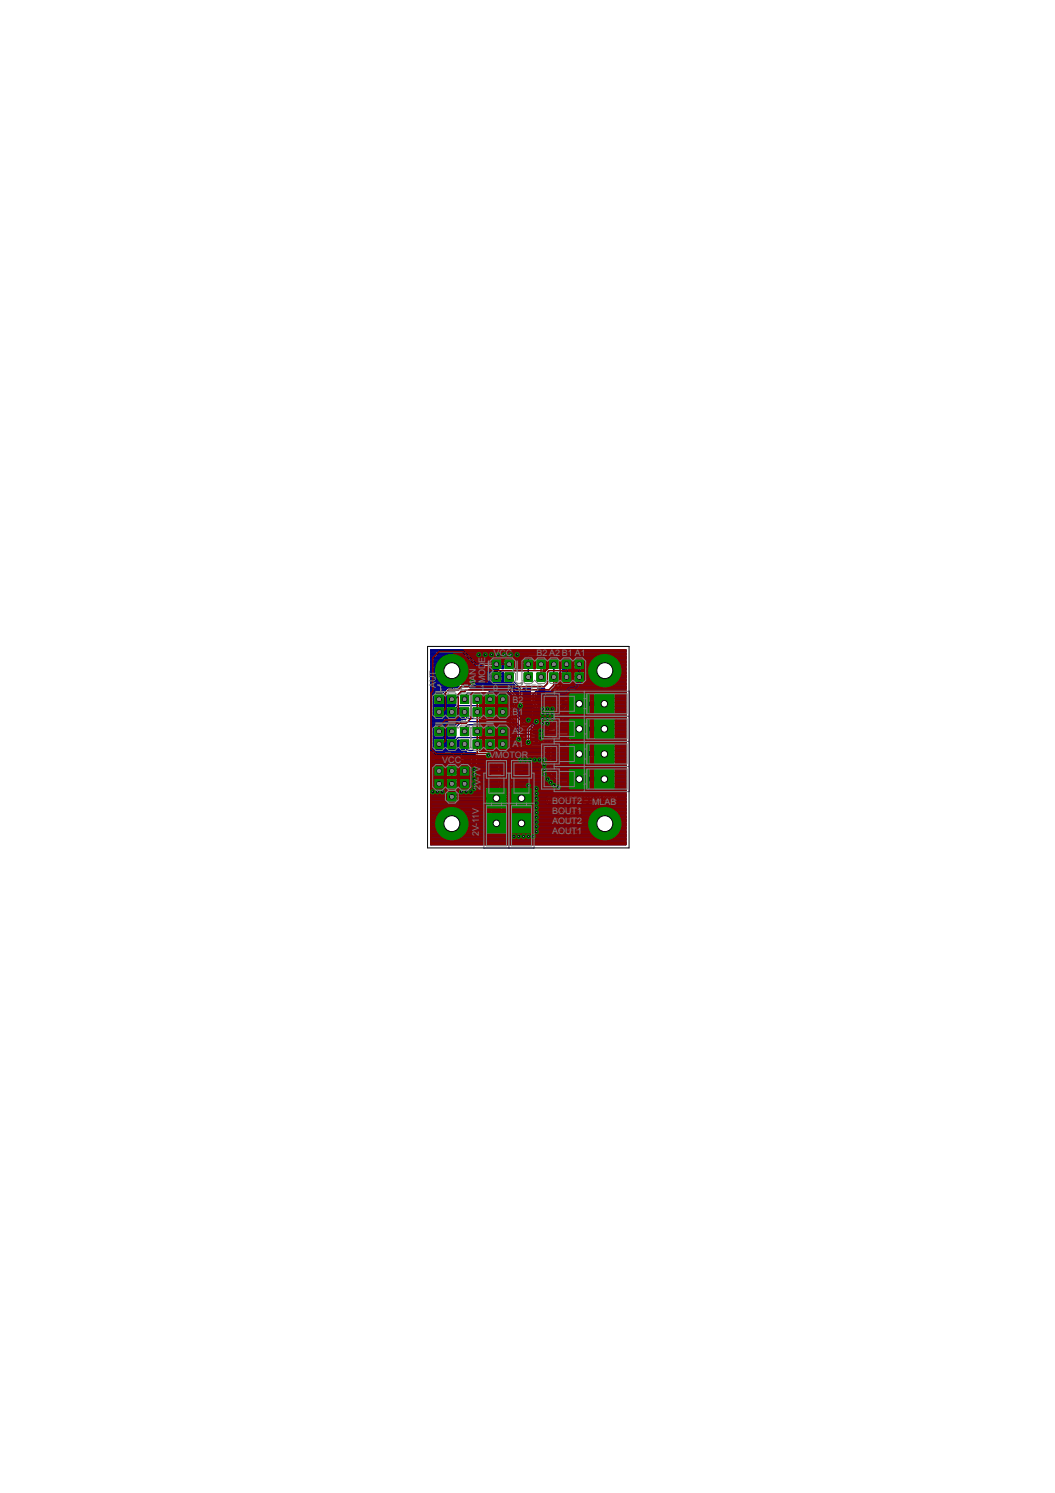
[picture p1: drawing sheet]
<svg xmlns="http://www.w3.org/2000/svg" width="210mm" height="297mm" viewBox="0 0 210 297" stroke-linecap="round" stroke-linejoin="round" font-family="sans-serif">
<defs><g id="words">
<g font-size="2" fill="#808080">
<text x="96.5" y="131.8" transform="rotate(-90 96.5 131.8)">E</text>
<text x="98.2" y="130.6">VCC</text>
<text x="106.7" y="130.6">B2 A2 B1 A1</text>
<text x="86.7" y="136.9" transform="rotate(-90 86.7 136.9)">A</text>
<text x="86.7" y="135.7" transform="rotate(-90 86.7 135.7)">UT</text>
<text x="94.6" y="136.9" transform="rotate(-90 94.6 136.9)">M</text>
<text x="94.6" y="135.5" transform="rotate(-90 94.6 135.5)">A</text>
<text x="94.6" y="134.3" transform="rotate(-90 94.6 134.3)">N</text>
<text x="95.6" y="137.6">1</text>
<text x="96.5" y="136" transform="rotate(-90 96.5 136)">M</text>
<text x="96.5" y="134.5" transform="rotate(-90 96.5 134.5)">O</text>
<text x="96.5" y="133.1" transform="rotate(-90 96.5 133.1)">D</text>
<text x="98.1" y="137.6">0</text>
<text x="101" y="137.6">NS</text>
<text x="103.5" y="137.6">LEEP</text>
<text x="102" y="142.3">B</text>
<text x="102" y="139.8">B</text>
<text x="103.2" y="142.3">1</text>
<text x="103.2" y="139.8">2</text>
<text x="102" y="146.1">A</text>
<text x="102" y="148.7">A1</text>
<text x="103.2" y="146.1">2</text>
<text x="88" y="151.8">VCC</text>
<text x="95.6" y="155.1" transform="rotate(-90 95.6 155.1)">-</text>
<text x="95.6" y="154.6" transform="rotate(-90 95.6 154.6)">7</text>
<text x="95.6" y="153.6" transform="rotate(-90 95.6 153.6)">V</text>
<text x="97.4" y="150.9">VMOTOR</text>
<text x="95.3" y="161.9" transform="rotate(-90 95.3 161.9)">V</text>
<text x="95.6" y="157.2" transform="rotate(-90 95.6 157.2)">2</text>
<text x="95.6" y="156.2" transform="rotate(-90 95.6 156.2)">V</text>
<text x="109.9" y="160">BOUT2</text>
<text x="109.9" y="162">BOUT1</text>
<text x="117.8" y="160.1">MLAB</text>
<text x="95.3" y="166.4" transform="rotate(-90 95.3 166.4)">2</text>
<text x="95.3" y="165.4" transform="rotate(-90 95.3 165.4)">V</text>
<text x="95.3" y="164.3" transform="rotate(-90 95.3 164.3)">-</text>
<text x="95.3" y="163.7" transform="rotate(-90 95.3 163.7)">1</text>
<text x="95.3" y="162.9" transform="rotate(-90 95.3 162.9)">1</text>
<text x="109.9" y="164">AOUT2</text>
<text x="109.9" y="166">AOUT1</text>
</g>
</g></defs>
<g fill="none" stroke="#000080" stroke-width=".2">
<path d="M108.9 159.1h.8M108.9 159.7v-.8l.4-.4 .4 .4v.8M110.1 159.7h.8M110.9 158.9l-.4-.4v1.2M111.3 158.7v.8l.2 .2h.4l.2-.2M111.3 158.7l.2-.2h.4l.2 .2v.8M111.3 158.7l.8 .8M112.4 158.7l.2-.2h.6v1.2h-.6l-.2-.2 .2-.4zM112.6 159.1h.6M113.6 159.1h.8M113.6 158.5v1.2M114.4 158.5v1.2"/>
<path d="M114.8 158.5h.7v.6l-.3-.2-.4 .2v.4l.2 .2h.4l.1-.2M116.1 159.1l-.1 .2 .1 .4h.4l.2-.2M116.1 159.1h.2M116.7 158.7l-.2-.2h-.4l-.1 .2 .1 .4M117.3 159.1l-.2 .2 .2 .4h.4l.2-.2-.2-.4M117.3 159.1l-.2-.2 .2-.4h.4l.2 .2-.2 .4M117.3 159.1h.4M118.5 159.1l-.2 .2 .2 .4h.4l.2-.2-.2-.4M118.5 159.1l-.2-.2 .2-.4h.4l.2 .2-.2 .4M118.5 159.1h.4M119.4 158.5v.8l.4 .4 .4-.4v-.8M121 159.3l-.4 .4"/>
<path d="M121.4 159.3h-.6l-.2-.2v-.4l.2-.2h.6v1.2M121.8 158.7l.2-.2h.6v1.2h-.6l-.2-.2zM110.4 162.9l.2-.2h.4l.2 .2v.7l-.2 .2h-.4l-.2-.2zM110.9 161l.2-.2h.6v1.1h-.6l-.2-.2 .2-.4zM111.1 161.3h.6M111.1 165.5l-.2 .2 .2 .4h.4l.2-.2M111.1 165.5h.2M111.5 163.2h.8M111.5 162.7v1.1M111.7 165.1l-.2-.2h-.4l-.2 .2 .2 .4M112.1 161.9v-.8l.4-.3 .4 .3v.8M112.1 161.3h.8"/>
<path d="M112.1 166.1h.8M112.3 162.7v1.1M112.7 162.9l.2-.2h.4l.2 .2v.7l-.2 .2h-.4l-.2-.2M112.9 165.3l-.4-.4v1.2M113.3 165.1l.2-.2h.3l.2 .2v.8M113.3 165.1v.8l.2 .2h.3l.2-.2M113.3 165.1l.7 .8M113.9 163.8v-.8l.4-.3 .4 .3v.8M113.9 163.2h.8M114 160.8v1.1h-.7M114.4 161.9v-1.1l.4 .3 .4-.3v1.1M115.1 162.7h.3"/>
<path d="M115.2 165.1l-.2-.2h-.4l-.2 .2v.2l.8 .8h-.8M115.3 162.7v.9l.1 .2 .4-.2"/>
</g>
<g fill="#000080" stroke="#000080" stroke-width=".2">
<path d="M108.4 147.2h.5v.3h-.5z"/>
<path d="M108.4 146.7h.5v.3h-.5z"/>
<path d="M108.4 146.2h.5v.3h-.5z"/>
<path d="M108.4 145.7h.5v.3h-.5z"/>
<path d="M108.4 145.2h.5v.3h-.5z"/>
<path d="M108.4 144.7h.5v.3h-.5z"/>
<path d="M106.4 144.7h.6v.3h-.6z"/>
<path d="M106.4 145.2h.6v.3h-.6z"/>
<path d="M106.4 145.7h.6v.3h-.6z"/>
<path d="M106.4 146.2h.6v.3h-.6z"/>
<path d="M106.4 146.7h.6v.3h-.6z"/>
<path d="M106.4 147.2h.6v.3h-.6z"/>
<path d="M107.2 145.1h.9v2h-.9z"/>
<path d="M107.8 147.1h.2v.7h-.2z"/>
<path d="M107.3 147.1h.2v.7h-.2z"/>
<path d="M107.8 144.4h.2v.7h-.2z"/>
<path d="M107.3 144.4h.2v.7h-.2z"/>
<path d="M104.1 138.8h1.4v1.3h-1.4z"/>
<path d="M104.1 136.9h1.4v1.3h-1.4z"/>
<path d="M106.9 138.8h1.5v1.3h-1.5z"/>
<path d="M106.9 136.9h1.5v1.3h-1.5z"/>
<path d="M99.4 151.2h2.6v2.5h-2.6z"/>
<path d="M104.5 151.2h2.5v2.5h-2.5z"/>
<path d="M97.8 154.3h1.3v1.4h-1.3z"/>
<path d="M95.9 154.3h1.3v1.4h-1.3z"/>
<path d="M100.2 154.1h1.4v1.8h-1.4z"/>
<path d="M103.6 154.1h1.4v1.8h-1.4z"/>
<path d="M90.3 150h1.4v1.8h-1.4z"/>
<path d="M86.9 150h1.4v1.8h-1.4z"/>
<path d="M106 140.9h1.4v1.5h-1.4z"/>
<path d="M104.1 140.9h1.4v1.5h-1.4z"/>
<path d="M92.3 150.5h1.3v1.4h-1.3z"/>
<path d="M95 150.5h1.3v1.4h-1.3z"/>
<path d="M94 149.7h.7v3h-.7z"/>
<path d="M97.8 152.4h1.3v1.4h-1.3z"/>
<path d="M95.9 152.4h1.3v1.4h-1.3z"/>
<path d="M94.8 132.5h1.5v1.3h-1.5z"/>
<path d="M94.8 134.4h1.5v1.3h-1.5z"/>
</g>
<path d="M89.9 158.5l.3 .3h8.6M93 151.2l-.3-.3h-1.7l-1.1 1v4M95.7 151.2h2.1l.6 .6 .1 1.3M98.4 155h2.5M108.6 148.3l-.3 .4" fill="none" stroke="#000080" stroke-width=".42"/>
<g fill="none" stroke="#000080" stroke-width=".32">
<path d="M85.7 132.1h1.1M85.7 138.7h.5M85.7 138.1h.6M85.7 129.3h38.8v38.7h-38.8zM85.7 131h1.8M85.7 139.2h.5M85.7 133h.9M85.7 134h.9M85.7 136.8h5.3M85.7 134.9h1.1M85.7 139.8h.5M85.7 139.5h.5"/>
<path d="M85.7 139h.5M85.7 138.4h.5M85.7 137.9h2.3M85.7 137.6h2.6M85.7 137.3h2.9M85.7 137.1h3.1M85.7 136.5h2.8M85.7 136.2h2.3M85.7 136h2M85.7 135.7h1.7M85.7 135.4h1.4M85.7 135.1h1.3"/>
<path d="M85.7 134.6h1M85.7 134.3h.9M85.7 133.8h.8M85.7 133.5h4M85.7 133.2h.8M85.7 132.7h.9M85.7 132.4h1M85.7 131.9h1.2M85.7 131.6h1.4M85.7 131.3h1.5M85.7 130.8h2.1M85.7 130.5h2.5"/>
<path d="M85.7 130.2h3.1M85.7 130h38.8M85.7 129.7h38.8M85.7 129.4h38.8M86.5 133.6h6.8M86.5 133.6h.1M86.5 133.6l.2 1M86.6 132.9l-.1 .4h6.8l-.1-.4M86.7 134.6l.1 .3M86.8 134.9l.6 .8M87.4 135.7l.2 .2M88.5 138.7h.3"/>
<path d="M88.5 139.2h.3M88.5 139.8h.3M88.5 139.5h.3M88.5 139h.3M88.7 138.4h.1M89.1 136.8l-1.2 1.2h-1.5l-.2 .2v1.9l.2 .2h1.9l.2-.2v-1.5l.3-.3v1.8l.1 .2h1.8l-.3 .2h-1.5l-.1 .2v1.9l.1 .2h1.9l.2-.2v-1.5M89.7 130.1h.1M89.7 130.1a3.4 3.4 0 0 0-3.1 2.8M89.7 132.1h.3M89.7 131h.3M89.7 133h.3M89.7 134h.3"/>
<path d="M89.7 134.9h.3M89.7 130.1v6.7l-1.3-.3-.8-.6M89.7 136.5h.3M89.7 136.2h.3M89.7 136h.3M89.7 135.7h.3M89.7 135.4h.3M89.7 135.1h.3M89.7 134.6h.3M89.7 134.3h.3M89.7 133.8h.3M89.7 133.2h.3"/>
<path d="M89.7 132.7h.3M89.7 132.4h.3M89.7 131.9h.3M89.7 131.6h.3M89.7 131.3h.3M89.7 130.8h.3M89.7 130.5h.3M89.7 130.2h.3M90 133.5h4.6M90.1 136.8l1.2-.3-.3 .3M91 130.2h14.1M91.6 130.5h13.3"/>
<path d="M92 130.8h12.6M92.1 136h1M92.3 131h12.3v-.3l.6-.6h6.1l.6 .6v.3h6M92.4 135.7l-.5 .5h1l.4-.4a.72 .72 0 0 1 .6-.8 .72 .72 0 0 1 .8 .5v-.3h1.8v.5M92.4 135.7h.9M92.5 131.3h5.1M92.6 135.4h.7M92.7 131.6h4.9M92.8 135.1h.7M92.9 131.9h2.7M92.9 134.9h4.7M92.9 134.9l-.5 .8"/>
<path d="M93 132.1h2.3M93.1 134.6l-.2 .3M93.1 134.6h1.6M93.1 132.4h1.5M93.2 134.3h1.5M93.2 132.7h1.4M93.2 134h4.4M93.2 133h1.4M93.2 132.9a3.4 3.4 0 0 0-3.2-2.8v6.7M93.2 133.8h1.4M93.3 133.6l-.2 1M93.3 133.6h.1"/>
<path d="M93.3 133.2h1.3M93.8 136.5h8.7M94.4 136.2h7.8M94.5 135.1h.9M94.7 136h7.2M94.7 135.4h.1M94.7 134.3l.1-.1h.6v1.6h-.7a.73 .73 0 0 1-.8 .6l-.4 .4h9.3M94.7 134.3v.6M94.7 132.2l-.1 .2v1.5l.1 .2M95.4 135.7h.4M95.4 135.4h.4M95.4 134.6h.4"/>
<path d="M95.4 134.3h.4M95.8 135.1h1.8M96.5 134.3l-.1-.1h-.6v1.6h.6l.1-.1M96.5 134.3v.6M96.5 135.7h1.2M96.5 135.4h1.1M96.5 134.6h1.1M96.5 134.3h1.1M96.6 133h1M96.6 133.8h1M96.6 133.5h2.4M96.6 133.2h1.1"/>
<path d="M96.6 132.7h1M97.5 137.9h3.8M97.6 133.8l.2-.2h1.1l.3-.3h-1.4l-.2-.2v-.5h-1v1.3l-.1 .2M97.6 133.8v1.9l.2 .1h1.9l.2-.1v-1.8M97.8 131l-.2 .2v.5h-1.9l-.4 .5M98.6 138.1h3M98.6 138.7h.5M98.6 139.2h.5M98.6 139.8h.5M98.6 139.5h.5M98.6 139h.5M98.6 138.4h.5"/>
<path d="M98.8 132.2h-2.9l-.3 .3v.6M99.1 140h-.5v-1.8l-.2-.2h-.8l-.3-.3h3.9l1 1v1.9l-.7-.6h-.5M99.1 140h.1M99.2 138.1l-.1 .2v.7h1.9l-.1-.9M99.7 131l.2 .2v1.8h.3v-1.8l.2-.2M99.9 135.7h.3M99.9 132.1h.3M99.9 133.9h.3v1.8l.2 .1h1.4l1.3 1.3v2.7l-.1 .1v-1.6l-1.2-1.2M99.9 134h.3M99.9 133.9h.1M99.9 134.9h.3M99.9 135.4h.3"/>
<path d="M99.9 135.1h.3M99.9 134.6h.3M99.9 134.3h.3M99.9 132.7h.3M99.9 132.4h.3M99.9 131.9h.3M99.9 131.6h.3M99.9 131.3h.3M100 138.1v1.1h-.9v.8M100 138.7h.1M100 139h.1M100 138.4h.1"/>
<path d="M100.1 138.1v1.1h.9v.8M101 138.7h1.1M101 140h.1M101 139.2h1.2M101 139.8h1.2M101 139.5h1.2M101 139h1.2M101 138.4h.9M101.3 137.2h-8.5l-.4 .4h-.6l-1.3 1.5h-.6M101.5 136.8l.3 .3M101.7 137.1h1.3M102 137.3h1.1"/>
<path d="M102.3 131l.1 .2v1.8h1.6v-1.8l.2-.2M102.3 137.6h.8M102.4 132.1h1.6M102.4 132.7h1.6M102.4 132.4h1.6M102.4 131.9h1.6M102.4 131.6h1.6M102.4 131.3h1.6M102.5 137.9h.6M102.8 138.1h.3M103 138.7h.1M103 139.2h.1"/>
<path d="M103 139.8h.1M103 139.5h.1M103 139h.1M103 138.4h.1M103.9 138.5h1.7v.2h-1.7zM103.9 138.7h.1M104.6 138.7v.6h.3v-.6M104.6 139.2h.3M104.6 139.8h.3M104.6 139h.3M105.1 134.7v-3.8l.3-.3h5.7l.3 .3v5.7l-.9 1h-3.8l-.6 .6v1.6l.6 .6v1.3M105.1 133.4h-5.4l-.9 1v.3"/>
<path d="M106.5 138.7h.3M106.5 139.2h.2M106.5 139.5h1M106.5 139h.2M106.5 138.4h.2M106.6 138.3l-.1 1.3 .2 .2v-.2h1.8v.5M106.6 138.3h.1M106.7 139.8h.1M106.8 138.7h6.3M107.5 138.7v1.6h-.4v.3h.4l.2 .2v1.8l-.2 .1h-.4v.3a.71 .71 0 0 1 .2 1 .71 .71 0 0 1-1 .2l.3 .2M107.5 139.2h.3M107.5 139.8h.3"/>
<path d="M107.5 139h.3M107.7 137.6h.1M107.8 138.7v1.6l.7-.1M107.8 139.5h4M108.4 138.7l.1 .6h-1.8l.1-.6M108.5 139.2h4.6v-1.2l.1-.2h4.1l.2 .2v1.2h.5v-1.2l.2-.2h4.1l.1 .2v4l-.1 .2h-4.1l-.2-.2v-1.2h-.5v1.2l-.2 .2h-4.1l-.1-.2v-1.2h-.3l-.5 .6M108.5 139.8h3.1M108.5 139h4.6M108.6 138.4h4.5M108.7 138.1h4.4M110.2 132.2v2.5M110.8 137.9h2.4"/>
<path d="M111.1 137.6h13.4M111.4 137.3h13.1M111.4 130.2h7.9M111.7 137.1h12.8M111.7 130.5h7M111.9 136.8l-1.2 1.2h-2v.3l-.2 .2h-1.7l-.2-.2M111.9 136.8h7.9M111.9 136.5h7M111.9 136.2h6.5M111.9 136h6.2M111.9 133.5h8.3M111.9 130.8h6.4"/>
<path d="M112.3 139.2l-.3 .1-1.2 1.3M113.7 131l.2 .2v1.9l-.2 .2h-1.8v.3h1.8l.2 .2M113.7 133.2h.5M113.8 135.7h.4M113.9 132.1h.2M113.9 133.8v1.9l-.2 .1h-1.8v1M113.9 133h.2M113.9 134h.2M113.9 134.9h.2M113.9 135.4h.2M113.9 135.1h.2M113.9 134.6h.2"/>
<path d="M113.9 134.3h.2M113.9 133.8h.2M113.9 132.7h.2M113.9 132.4h.2M113.9 131.9h.2M113.9 131.6h.2M113.9 131.3h.2M114.1 133.8v1.9l.2 .1h1.9l.2-.1v-1.9M114.1 133.8l.2-.2h1.9l.2 .2M114.3 131l-.2 .2v1.9l.2 .2h1.9l.2-.2v-1.9l-.2-.2M116.3 133.2h.7M116.4 135.7h1.4"/>
<path d="M116.4 132.1h.8M116.4 133h.6M116.4 134h.6M116.4 134.9h.9M116.4 135.4h1.2M116.4 135.1h1M116.4 134.6h.8M116.4 134.3h.7M116.4 133.8h.6M116.4 132.7h.6M116.4 132.4h.7M116.4 131.9h.9"/>
<path d="M116.4 131.6h1.1M116.4 131.3h1.3M117 133.6h.1M117 133.6h6.7M117 133.6l.2 1M117 132.9v.4h6.7v-.4M117.2 134.6l.1 .3M117.3 134.9l.5 .8M117.3 137.9h.9M117.5 138.7h.5M117.5 138.1h.5M117.5 139h.5"/>
<path d="M117.5 138.4h.5M117.8 135.7l.3 .2M118.1 135.9l.8 .6 .9 .3M119.8 136.8h.4M120.2 130.1h.1M120.2 130.1a3.4 3.4 0 0 0-3.2 2.8M120.2 132.1h.3M120.2 130.1v6.7M120.2 131h.3M120.2 133h.3M120.2 134h.3M120.2 134.9h.3"/>
<path d="M120.2 136.5h.3M120.2 136.2h.3M120.2 136h.3M120.2 135.7h.3M120.2 135.4h.3M120.2 135.1h.3M120.2 134.6h.3M120.2 134.3h.3M120.2 133.8h.3M120.2 133.2h.3M120.2 132.7h.3M120.2 132.4h.3"/>
<path d="M120.2 131.9h.3M120.2 131.6h.3M120.2 131.3h.3M120.2 130.8h.3M120.2 130.5h.3M120.2 130.2h.3M120.5 133.5h4M120.8 136.8h-.6M120.8 136.8h3.7M121.4 130.2h3.1M121.8 136.5h2.7M121.8 136.5l-1 .3"/>
<path d="M122 130.5h2.5M122.2 136.2h2.3M122.3 137.9h2.2M122.4 130.8h2.1M122.4 138.7h2.1M122.4 138.1h2.1M122.4 139.2h2.1M122.4 139.8h2.1M122.4 139.5h2.1M122.4 139h2.1M122.4 138.4h2.1M122.6 136h1.9"/>
<path d="M122.7 131h1.8M122.9 135.7h1.6M123 131.3h1.5M123.1 135.4h1.4M123.2 131.6h1.3M123.3 135.1h1.2M123.3 131.9h1.2M123.4 134.9h1.1M123.4 134.9l-.6 .8-1 .8M123.4 132.1h1.1M123.5 134.6l-.1 .3M123.5 134.6h1"/>
<path d="M123.5 132.4h1M123.6 134.3h.9M123.6 132.7h.9M123.7 134h.8M123.7 132.9a3.4 3.4 0 0 0-3.2-2.8v6.7M123.7 133h.8M123.7 133.6h.1M123.7 133.6l-.2 1M123.7 133.8h.8M123.7 133.2h.8M85.7 146h.5M85.7 152h3.7"/>
<path d="M85.7 150.7h1M85.7 148h.5M85.7 146.3h.5M85.7 140.9h.5M85.7 141.7h.5M85.7 157h3.1M85.7 155.9h3.1M85.7 153.9h.7M85.7 152.6h.7M85.7 152.3h3.2M85.7 150.1h1M85.7 152.9h.7"/>
<path d="M85.7 158.3h3.1M85.7 159.7h10.9M85.7 157.2h10.9M85.7 144.4h.7M85.7 158.6h3.1M85.7 160h10.9M85.7 159.4h3.1M85.7 159.1h3.1M85.7 158.9h3.1M85.7 158.1h3.1M85.7 157.8h3.1M85.7 157.5h3.1"/>
<path d="M85.7 156.7h.7M85.7 156.4h.7M85.7 156.1h.7M85.7 155.6h.7M85.7 155.3h.7M85.7 155h.7M85.7 154.5h3.2M85.7 154.2h.7M85.7 153.7h.7M85.7 153.4h1.6M85.7 153.1h.7M85.7 151.8h1"/>
<path d="M85.7 151.5h1M85.7 151.2h1M85.7 151h1.7M85.7 150.4h1M85.7 149.9h1.1M85.7 149.6h7.1M85.7 149.3h6.8M85.7 149.1h.6M85.7 148.8h.5M85.7 148.5h.5M85.7 148.2h.5M85.7 147.7h.5"/>
<path d="M85.7 147.4h.5M85.7 147.1h.5M85.7 146.9h4.7M85.7 146.6h.7M85.7 145.8h.5M85.7 145.5h.5M85.7 145.2h.5M85.7 144.9h.5M85.7 144.7h.5M85.7 144.1h4.9M85.7 143.9h5.2M85.7 143.6h5.5"/>
<path d="M85.7 143.3h5.7M85.7 143h6.8M85.7 142.8h.7M85.7 142.5h.5M85.7 142.2h.5M85.7 142h.5M85.7 141.4h.5M85.7 141.1h.5M85.7 140.6h.6M85.7 140.3h4.9M85.7 140h.5M86.2 147.1l.2-.2h1.9l.2 .2v1.9l-.2 .2h-1.9l-.2-.2z"/>
<path d="M86.2 140.7l.2-.2h1.9l.2 .2v1.9l-.2 .2h-1.9l-.2-.2zM86.4 154.3l.9 .1v-2l-.9 .1v.8h1.9v-.9h-.9v2l.9-.1M86.4 154.3v-.8h1.9v.8M86.4 144.4h1.9l.2 .2v1.9l-.2 .1h-1.9l-.2-.1v-1.9zM86.4 155h.9v1.9M86.4 155v.9M86.5 156.9l-.1-.9h1.9v.8l-.1 .1M86.8 149.8h.6v2.1h-.7v-.9h1.7l-.1 .9h-.6v-2.1h.6l.1 .9h-1.7zM87.3 153.9h.1M87.3 152.6h.1M87.3 152.9h.1M87.3 156.7h.1"/>
<path d="M87.3 156.4h.1M87.3 156.1h.1M87.3 155.6h.1M87.3 155.3h.1M87.3 155h.1M87.3 154.2h.1M87.3 153.7h.1M87.3 153.1h.1M87.4 150.7h.3M87.4 150.1h.3M87.4 151.8h.3M87.4 151.5h.3"/>
<path d="M87.4 151.2h.3M87.4 150.4h.3M87.4 149.9h.3M87.4 153.4h1.4M87.7 151h2.3M88.3 155h-.9v1.9M88.3 155v.9M88.3 155h.5M88.3 142.8h.6M88.3 153.9h.5M88.3 152.6h.5M88.3 152.9h.5"/>
<path d="M88.3 144.4h.6M88.3 156.7h.5M88.3 156.4h.5M88.3 156.1h.5M88.3 155.6h.5M88.3 155.3h.5M88.3 154.2h.5M88.3 153.7h.5M88.3 153.1h.5M88.3 149.9h1.7M88.3 146.6h.6M88.4 140.6h.5"/>
<path d="M88.4 150.7h1.6M88.4 150.1h1.6M88.4 151.8h1M88.4 151.5h1.2M88.4 151.2h1.5M88.4 150.4h1.6M88.4 149.1h.4M88.5 146h.3M88.5 148h.3M88.5 146.3h.3M88.5 140.9h.3M88.5 141.7h.3"/>
<path d="M88.5 148.8h.3M88.5 148.5h.3M88.5 148.2h.3M88.5 147.7h.3M88.5 147.4h.3M88.5 147.1h.3M88.5 145.8h.3M88.5 145.5h.3M88.5 145.2h.3M88.5 144.9h.3M88.5 144.7h.3M88.5 142.5h.3"/>
<path d="M88.5 142.2h.3M88.5 142h.3M88.5 141.4h.3M88.5 141.1h.3M88.5 140h.3M88.9 154.8l-.1 .2v1.9l.1 .2h1.9l.2-.2v-1.9l-.2-.2M90 149.9l.1-.2h1.7l.1 .2M90 149.9v1.3l-.6 .5v.6h-.5l-.1 .1v1.9l.1 .2h.5v.3h-3.7M90.8 159.7l.2-.4h5.6v1.5l.1 .2h.8v.6h-5.1M90.8 142.8h.7M90.9 154.5h4.9M90.9 152.3h2.9"/>
<path d="M91 157h5.6M91 157.5h5.6M91 149.1h.4M91 148h.3M91 141.7h.3M91 155.9h4.8M91 153.9h.4M91 152.6h.4M91 152.9h.4M91 159.4h5.6M91 158.1h5.6M91 157.8h5.6"/>
<path d="M91 156.7h.4M91 156.4h.4M91 156.1h.4M91 155.6h.4M91 155.3h.4M91 155h.5M91 154.2h.4M91 153.7h.4M91 153.4h1.4M91 153.1h.4M91 148.8h.3M91 148.5h.3"/>
<path d="M91 148.2h.3M91 147.7h.3M91 142.5h.3M91 142.2h.3M91 142h.3M91 141.4h.3M91 141.1h.3M91.1 147.4h.2M91.3 140.9v1.7l.2 .2h.8l.3 .4h-1M91.3 140.9h.1M91.3 140.9l-.3 .2M91.4 143.4l-1 1h-1.5l-.1 .2v1.9l.1 .1h1.8l-.3 .3h-1.5l-.1 .2v1.9l.1 .2h1.9l.2-.2v-1.5l.3-.3v1.8l.2 .2h.8l.6 .5h.9v.5l-.1-.1"/>
<path d="M91.4 143.4h.1M91.4 154.3v-.8h2v.8M91.4 154.3l1 .1v-2l-.9 .1-.1 .8h2l-.1-.9h-.8v2l.9-.1M91.5 155h.9v1.9M91.5 155l-.1 .9M91.6 156.9l-.2-.1v-.8h2v.8l-.1 .1M91.6 143.2h.1M91.6 143.2l-.2 .2M91.8 152h.2M91.9 150.1h1.9M91.9 149.9v.5l.3-.3M91.9 151.8h.1"/>
<path d="M91.9 151.5h.1M91.9 149.9h1.9M92 143.2h.1M92 152.1l.2 .2 1.6-.1v.5l.2 .1M92 152.1l-.1-.7v.5l-.1 .2h-1.4v.2h.4l.2 .1v1.9l-.2 .2h-.4v.3h5.4M92.4 153.9h.1M92.4 152.6h.1M92.4 152.9h.1M92.4 156.7h.1M92.4 156.4h.1M92.4 156.1h.1M92.4 155.6h.1"/>
<path d="M92.4 155.3h.1M92.4 155h.1M92.4 154.2h.1M92.4 153.7h.1M92.4 153.1h.1M92.5 153.4h3.3M93.4 155h-.9v1.9M93.4 155v.9M93.4 155h3M93.4 153.9h2.4M93.4 152.6h.4M93.4 152.9h2.4"/>
<path d="M93.4 156.7h3.2M93.4 156.4h6M93.4 156.1h6M93.4 155.6h2.4M93.4 155.3h2.4M93.4 154.2h2.4M93.4 153.7h2.4M93.4 153.1h3M94.3 152h.1M94.3 152.6h.1M94.3 152.3h.1M94.3 152.8v-1.6l.1 1.6"/>
<path d="M94.3 151.8h.1M94.3 151.5h.1M94.3 151.2h.1M94.8 152.6h1M94.8 152.3h1M95.8 154.2l.1-.1h.5v1.8M95.8 154.2v.7h1.5v-.7M95.8 152.3v.7h1.5v-.7M95.8 152.3l-1-.1v.5l-.1 .1M95.8 152.3h.1M95.8 155.9h1.5M95.8 155.9v-.7h1.5v.7"/>
<path d="M96.4 153.9h.3M96.4 152.6h.3M96.4 152.3h.3M96.4 154.8h.3M96.4 152.9h.3M96.4 155.6h.3M96.4 155.3h.3M96.4 154.5h.3M96.4 154.2h.3M96.4 153.7h.3M96.4 153.4h.3M96.6 152h1.3"/>
<path d="M96.6 152.1l-.2 .2v1.7l-.6-.1M96.6 151.8h1.1M96.7 155h.8M96.7 153.1h.8M97.2 150.2v1M97.3 144h3.8l1.7 1.7h-1l-.8 .6v-.7h-.9v-1.1h.8l.1 .9h-1.9v-.7l.1-.2h.8v1.1h-.9v.7h-.5v-1.7l-.2-.2h-.8zM97.3 155.9h.2M97.3 153.9h.2M97.3 152.3l-.1-.1h-.5v1.8l.6-.1v-.7h-1.5v.7M97.3 154.2l-.1-.1h-.5v1.8M97.3 152.6h.2M97.3 152.3h.2"/>
<path d="M97.3 154.8h.2M97.3 152.9h.2M97.3 155.6h.2M97.3 155.3h.2M97.3 154.5h.2M97.3 154.2h.2M97.3 153.7h.2M97.3 153.4h.2M97.4 143h4.1M97.4 144.1h3.8M97.5 149.6h3M97.5 149.3h3.3"/>
<path d="M97.5 155.9l.2 .2h1.5l.2-.2M97.5 154v1.9M97.7 152l-.2 .2v1.8M97.8 149.9h2.4M97.9 150.4h1.8M97.9 150.4l-.2 .3h1.8M97.9 150.1v.3M97.9 150.1h2M97.9 152l-.3-.3h-1v.4M97.9 152v.1M98.3 151h.9M98.5 142.8h3"/>
<path d="M98.5 144.4h3M98.6 151.2h.5M98.6 149.1h2.4M98.6 146h.5M98.6 148h1.4v1l-.9-.1v-.8h1.9l-.1 .9h-.8v-1h4.4M98.6 141.7h2.9M98.6 148.8h.5M98.6 148.5h.5M98.6 148.2h.5M98.6 147.7h.5M98.6 147.4h.5M98.6 145.8h.5"/>
<path d="M98.6 145.5h1.4M98.6 145.2h.5M98.6 144.9h.5M98.6 144.7h.5M98.6 142.5h.5M98.6 142.2h.5M98.6 142h.5M98.6 141.4h.5M98.6 141.1h.5M98.8 151.5h.3M99 151.8h.1M99.1 142.5l.1 .1h.8v-1h-.9v-.8h-.5v1.8l-.2 .2h-.8l-.3 .4h4.2l1.9 1.9"/>
<path d="M99.1 141.7v.8M99.1 147.2v.8M99.1 147.2h-.5v1.8l-.2 .2h-.8l-.4 .3 .4 .1 .3 .5M99.1 147.2h.1M99.4 156.4l-.2 .2h-2.5l-.1 .2v1.5h-5.6v-.7l-.2-.2h-1.9l-.1 .2v1.9l.1 .2M99.4 155.6h.1M99.4 155.5v.9M100 148.8h.1M100 148.5h.1M100 148.2h.1M100 145.2h.1M100 144.9h.1"/>
<path d="M100 144.7h.1M100 142.5h.1M100 142.2h.1M100 142h.1M100.1 145.5h2.5M100.9 144.5h.1M101 159.7h.7M101 158.6h.7M101 160h.7M101 159.4h.7M101 159.1h.7M101 158.9h2.6"/>
<path d="M101 146h.4M101 147.2h.5l.6-.6h.6a.73 .73 0 0 0 .1 1.1M101 141.7v.8M101 147.2v.8M101 147.2h.1M101 148.8h.3M101 148.5h.6M101 148.2h.8M101 147.7h1.8M101 147.4h1.6M101 145.8h.7M101 145.2h1.3"/>
<path d="M101 144.9h1.1M101 144.7h.8M101 142.5h.5M101 142.2h.5M101 142h.5M101 141.4h.5M101 141.1h.4M101 158.3h.7M101.1 140.8l.4 .4v1.9l1.9 1.9M101.2 140.9l-.2-.1v.8h-.9v1h.8l.1-.1M101.3 158.1h.4M101.5 147.1h1"/>
<path d="M101.6 140h.6M101.6 157.8h.1M101.6 143.3h.1M101.8 146.9h.7M101.8 140.3h.4M101.9 143.6h.1M101.9 155.9h1.5M101.9 154.8h1.5M101.9 156.7h11.2M101.9 156.4h11.2M101.9 156.1h11.2M101.9 155.6h1.5"/>
<path d="M101.9 155.3h1.5M101.9 155h2.2M101.9 154.5h1.5M101.9 154.2h1.5M102.1 146.6h.6M102.1 140.6h.1M102.2 153.9h7.2M102.2 143.9h.1M102.3 152h2M102.3 152.6h7.1M102.3 152.3h7.1M102.3 152.9h2"/>
<path d="M102.3 153.7h2M102.3 153.4h2M102.3 153.1h2M102.3 151.8h2M102.3 151.5h2M102.4 151.2h1.9M102.5 144.1h.1M102.7 151h6.7M102.7 144.4h.1M102.8 145.7h.1M103 150.7h6.4M103 141.7h1.6"/>
<path d="M103 142h1M103 141.4h1M103 141.1h1M103 144.7h.1M103.1 142.2h.9M103.3 144.9h.1M103.4 142.5h.6M103.5 153.9l-.1 .2v.8h1.7l-.1-1M103.6 147.7h.8M103.6 157h.3M103.6 158.3h.3M103.6 159.7h.3"/>
<path d="M103.6 157.2h.3M103.6 158.6h.3M103.6 160h.3M103.6 159.4h.3M103.6 159.1h.3M103.6 158.1h.3M103.6 157.8h.3M103.6 157.5h.3M103.7 142.8h2.5M103.8 147.4h.7M103.9 158.9h4.7M103.9 143h2.3"/>
<path d="M104 142.5v-.7h1.6v.7M104.1 153.9v2.1l-.7-.1v-.7h1.7l-.1 .8h-.6v-2.1M104.1 155.9h.3M104.1 154.8h.3M104.1 155.6h.3M104.1 155.3h.3M104.1 154.5h.3M104.1 154.2h.3M104.2 143.3h1.8M104.2 140.5v-.2h.4v-.7h.3v.7h.7l.1-.2 .5 .5M104.2 140.5l-.1 .3h.5v1.8l-.6-.1M104.2 140.6h2"/>
<path d="M104.2 140.3h1.8M104.3 151.1v1.2M104.4 151.1h1.2v2.8l-1.2-.1-.1-1.2M104.4 151.1h-.1M104.4 155h5.9M104.5 143.6h1.5M104.5 147.3h-.6a.71 .71 0 0 1-1.1 .4M104.5 147.3h.1M104.5 147.3l-.1 .3 .1 .4h-2.2l-.4 .2-2.3 2.3-.2 .4-.3 .2v.9h-.1v-.4l-1-.9M104.6 140.9h.3M104.6 142.5h.3M104.6 142.2h.3"/>
<path d="M104.6 142h.3M104.6 141.4h.3M104.6 141.1h.3M104.6 140h.3M104.9 141.7h.8M105.1 155.9h8M105.1 154.8h5M105.1 155.6h5.8M105.1 155.3h5.5M105.1 154.5h4.7M105.1 154.2h4.4M105.6 152h.3"/>
<path d="M105.6 140.8v.7h-1.6v-.6a.68 .68 0 0 1-1 0v1.2l1.6 1.7h1.3l.2 .1a.64 .64 0 0 1 .1-.9M105.6 140.9h.1M105.6 140.8h-.7v1.8l.7-.1M105.6 152.9h.3M105.6 153.7h.3M105.6 153.4h.3M105.6 153.1h.3M105.6 151.8h.3M105.6 151.5h.3M105.6 151.2h.3M105.6 142.5h.1M105.6 142.2h.1"/>
<path d="M105.6 142h.1M105.6 141.4h.1M105.6 141.1h.1M105.8 148h2.3M105.8 147.8l-.1 .2 2.4 .1v-.2v.1M105.8 147.8h.1M105.8 147.8h1.3l.2 .2M105.8 157h7.3M105.8 158.3h3.3M105.8 159.7h2.8M105.8 157.2h18.7M105.8 158.6h3"/>
<path d="M105.8 160h2.9M105.8 159.4h2.8M105.8 159.1h2.8M105.8 158.1h18.7M105.8 157.8h18.7M105.8 157.5h18.7M106 143.9h.1M106.2 140.6l-.5 .2v1.8l.2 .1h.3v.3M106.6 144.4h.5M106.7 142v1.6M107.1 144.4l.2-.1h.8l.1 .6M107.1 152h2.3"/>
<path d="M107.1 152.3v-1.2h-1.2v2.8l1.2-.1v-1.2M107.1 152.9h2.3M107.1 153.7h2.3M107.1 153.4h2.3M107.1 153.1h2.3M107.1 151.8h2.3M107.1 151.5h2.3M107.1 151.2h2.3M107.1 144.1h2M107.1 142.8h3.4M107.1 140.6h3.7M107.1 140.3h3.9"/>
<path d="M107.2 143h3M107.3 143.9h2.1M107.4 143.3h2.5M107.4 147.5h.5v.5M107.4 144.3v.5h.8M107.4 144.4h.1M107.4 147.7h.1M107.4 144.7h.1M107.4 143.6h2.3M107.5 140h.3M107.5 148h.2M107.7 146.8l-.3 .3v.9"/>
<path d="M107.7 146.8h.1M107.7 146.3h.1M107.7 140.9h2.9M107.7 141.7h2.9M107.7 146.6h.1M107.7 145.8h.1M107.7 145.5h.1M107.7 142.5h2.9M107.7 142.2h2.9M107.7 142h2.9M107.7 141.4h2.9M107.7 141.1h2.9"/>
<path d="M107.7 145.4v.6M107.7 146.2v.6M107.9 144.3v.5M107.9 144.4h.1M107.9 147.7h.1M107.9 144.7h.1M108.2 144.4h.7M108.2 144.9h.1M108.2 144.7h.1M108.2 144.9h.4M108.3 150.4h1.1M108.3 148.7l-.6 .6"/>
<path d="M108.5 140.1v.1M108.5 140h2.8M108.6 150.1h.8M108.6 144.6v.3M108.6 147.4v1M108.6 146.4h2.5l.3 .3M108.6 146.9h1.1l.5 .5M108.6 144.7h.1M108.8 149.9h.6M108.8 158.6l-.2 .2v1.1l.2 .2h.3l.2-.2v-.4l.3 .6h1.4l.2-.2M108.9 148.8h.5M108.9 149.6h.5"/>
<path d="M108.9 149.3h.5M108.9 149.1h.5M109.1 148h.3M109.1 148.5l-.3 .3a1.22 1.22 0 0 1-.9 1.8h-4.8l-.8 .8v2.4l-.4 .2v2.8h1.7v4.1h-1.8l-.1-.2M109.1 148.5v-.8l.1-.4h.2v6.6l.1 .3 1.3 1.3M109.1 148.5h.3M109.1 148.2h.3M109.1 147.7h.3M109.2 147.4h.2M109.2 160h.3M109.3 159.7h.1M109.6 144.8l-.6 .6h-.4"/>
<path d="M109.6 158.3h.6M109.7 158.4l-.2-.2h-.3l-.4 .4M109.7 158.4l.2 .2M109.7 158.4h.1M109.9 158.6h.2M110.1 159.1h.1M110.1 158.9h.1M110.6 140.9v1.7l-1.8 2-.6 .1M110.8 155.5l.5 .3h1.8v1.2l.1 .2M110.8 155.5h.1M110.8 140.6l-.2 .3M110.8 158.3h.4"/>
<path d="M110.8 145.5l-.4 .4h-1.8M110.8 158.4h.1M111 152h2.1M111 150.7h2.1M111 148h1.1M111 152.6h13.5M111 152.3h13.5M111 150.1h2.1M111 152.9h2.2M111 153.4l.8 .8h1.3v-1.2l.1-.2h4.1l.2 .2v1.2h.5v-1.2l.2-.2h4.1l.1 .2v4l-.1 .2M111 153.1h2.1M111 151.8h2.1"/>
<path d="M111 151.5h2.1M111 151.2h2.1M111 151h2.1M111 150.4h2.1M111 149.9h2.1M111 149.6h2.1M111 149.3h2.1M111 149.1h2.1M111 148.8h2M111 148.5h1.7M111 148.2h1.4M111 147.7h.9"/>
<path d="M111 153.4h2.1M111.1 160h.1M111.2 159.9h.1M111.3 153.7h1.8M111.4 144.1h1.7M111.5 153.9h1.6M111.7 143.9h1.4M112 143.6h1.1M112.1 160h.3M112.1 158.3l-.1-.1h-.7l-.3 .3-.4-.3h-.3l-.2 .2v.9v-.5l-.2-.2M112.1 158.3h.3M112.1 158.3l.1 .1"/>
<path d="M112.2 143.3h.9M112.2 158.4h.1M112.3 141.4v1.7l-.9 1.1h1.7v-1.2l.1-.2h4.1l.2 .2v1.2h.5v-1.2l.2-.2h4.1l.1 .2v4l-.1 .2h-4.1l-.2-.2v-1.2h-.5v1.2l-.2 .2h-3.6l.6 .6h3l.2 .2v1.1h.5v-1.1l.2-.2h4.1l.1 .2v4M112.3 141.7h.8M112.3 143h.8M112.3 142.8h12.2M112.3 142.5h12.2M112.3 142.2h12.2M112.3 142h.8M112.3 141.4h.8M112.3 159.9l-.3 .2h-.7l-.1-.2M112.3 159.9l.2 .2h1.2l.3-.2v-.4v.4l.2 .2 .5-.2 .1 .2h.7l.3-.2"/>
<path d="M112.3 159.9h.1M112.5 141.1h.6M112.8 140.9h.3M113.1 152l.1 .2h4.1l.2-.2v-1.3h.5v1.3M113.1 152v-3.1l-1.3-1.3-.8-.2v6M113.9 160h.2M113.9 158.3h.2M113.9 147.4h10.6M114 159.7h.1M114 158.6h.1M114.2 147.7h10.3M114.6 160h.1"/>
<path d="M115.6 160h.3M115.8 159.9l.2 .2h.7l.3-.2M115.8 159.9h.1M115.8 158.3l-.1-.1h-1.5l-.2 .2v.4v-.4l-.3-.2h-1.2l-.3 .2M115.8 158.3h.1M116.8 160h.3M116.8 158.3h.2M116.8 158.3l-.1-.1h-.7l-.2 .1M116.8 158.3l.1 .1M116.9 158.4h.1M117 159.9l.2 .2h.6l.3-.2M117 159.9h.1"/>
<path d="M117.3 157.2l.2-.2v-1.2h.5v1.2l.2 .2M117.4 152.9h.8M117.4 147.1h.8M117.5 152h.5M117.5 148h.6M117.5 146h.5M117.5 146.3h.5M117.5 140.9h.5M117.5 141.7h.5M117.5 157h.5M117.5 155.9h.5M117.5 153.9h.5"/>
<path d="M117.5 156.7h.5M117.5 156.4h.5M117.5 156.1h.5M117.5 153.7h.5M117.5 153.4h.5M117.5 153.1h.5M117.5 151.8h.5M117.5 151.5h.5M117.5 151.2h.5M117.5 151h.5M117.5 149.1h.5M117.5 148.8h.5"/>
<path d="M117.5 148.5h.5M117.5 148.2h.5M117.5 146.9h.5M117.5 146.6h.5M117.5 144.1h.5M117.5 143.9h.5M117.5 143.6h.5M117.5 143.3h.5M117.5 143h.5M117.5 142h.5M117.5 141.4h.5M117.5 141.1h.5"/>
<path d="M117.9 160h.3M118 158.3l-.2-.1h-.6l-.3 .2M118 158.3h.2M118 158.3v.1M118 152l.2 .2h4.1l.1-.2M118 158.4h.1M118.1 159.9l.2 .2h.7l.4-.4 .3 .4h.3M118.1 159.9h.1M119.1 160h.5M119.1 158.3l.5-.1 .2 .2v.8l.1-.8 .2-.2 .4 .1M119.1 158.3l-.1-.1h-.7l-.3 .2M119.1 158.3h.1"/>
<path d="M119.5 159.9h.1M119.7 158.3h.3M119.8 158.6h.1M119.8 159.1h.1M119.8 158.9h.1M120.1 160h.3M120.5 158.3h.1M120.5 158.3l.2-.1h.8l.2 .1M120.9 160h.2M121.6 160h.1M121.7 158.3l.1-.1h.9l.2 .2v1.5l-.2 .2h-.9l-.1-.2-.5 .2-.2-.3-.2 .3h-.3l-.2-.3-.3 .3M121.7 158.3h.1"/>
<path d="M122.3 152.9h2.2M122.4 147.1h2.1M122.4 148h2.1M122.4 146h2.1M122.4 152h2.1M122.4 150.7h2.1M122.4 146.3h2.1M122.4 140.9h2.1M122.4 141.7h2.1M122.4 157h2.1M122.4 155.9h2.1M122.4 153.9h2.1"/>
<path d="M122.4 150.1h2.1M122.4 154.8h2.1M122.4 144.4h2.1M122.4 156.7h2.1M122.4 156.4h2.1M122.4 156.1h2.1M122.4 155.6h2.1M122.4 155.3h2.1M122.4 155h2.1M122.4 154.5h2.1M122.4 154.2h2.1M122.4 153.7h2.1"/>
<path d="M122.4 153.4h2.1M122.4 153.1h2.1M122.4 151.8h2.1M122.4 151.5h2.1M122.4 151.2h2.1M122.4 151h2.1M122.4 150.4h2.1M122.4 149.9h2.1M122.4 149.6h2.1M122.4 149.3h2.1M122.4 149.1h2.1M122.4 148.8h2.1"/>
<path d="M122.4 148.5h2.1M122.4 148.2h2.1M122.4 146.9h2.1M122.4 146.6h2.1M122.4 145.8h2.1M122.4 145.5h2.1M122.4 145.2h2.1M122.4 144.9h2.1M122.4 144.7h2.1M122.4 144.1h2.1M122.4 143.9h2.1M122.4 143.6h2.1"/>
<path d="M122.4 143.3h2.1M122.4 143h2.1M122.4 142h2.1M122.4 141.4h2.1M122.4 141.1h2.1M122.4 140.6h2.1M122.4 140.3h2.1M122.4 140h2.1M122.8 160h1.7M122.9 158.3h1.6M122.9 159.7h1.6M122.9 158.6h1.6"/>
<path d="M122.9 159.4h1.6M122.9 159.1h1.6M122.9 158.9h1.6M85.7 163.8h10.9M85.7 160.5h10.9M85.7 164h10.9M85.7 161.6h1.7M85.7 165.4h1.2M85.7 165.7h1.3M85.7 160.8h2.9M85.7 167.9h38.8M85.7 167.6h38.8"/>
<path d="M85.7 167.3h38.8M85.7 167h3M85.7 166.8h2.4M85.7 166.5h2.1M85.7 166.2h1.8M85.7 165.9h1.5M85.7 165.1h1.1M85.7 164.9h1M85.7 164.6h.9M85.7 164.3h.9M85.7 163.5h.8M85.7 163.2h.9"/>
<path d="M85.7 163h.9M85.7 162.7h1M85.7 162.4h1.1M85.7 162.1h1.3M85.7 161.9h1.5M85.7 161.3h2M85.7 161h2.4M85.7 160.2h10.9M86.5 164h.1M86.5 164a3.4 3.4 0 0 0 1.7 2.8M87 162.1l-.3 .7-.2 .9M87.2 161.9l-.2 .2"/>
<path d="M87.4 161.6a3.4 3.4 0 0 1 2.3-1.1v6.8M87.4 161.6l-.2 .3M88.2 166.8l.6 .3 .9 .2M89.7 167.3h.1M89.7 161.6h.3M89.7 165.4h.3M89.7 165.7h.3M89.7 160.8h.3M89.7 167h.3M89.7 166.8h.3M89.7 166.5h.3M89.7 166.2h.3"/>
<path d="M89.7 165.9h.3M89.7 165.1h.3M89.7 164.9h.3M89.7 164.6h.3M89.7 164.3h.3M89.7 163.5h.3M89.7 163.2h.3M89.7 163h.3M89.7 162.7h.3M89.7 162.4h.3M89.7 162.1h.3M89.7 161.9h.3"/>
<path d="M89.7 161.3h.3M89.7 161h.3M90 160.5v6.8l1-.2 .6-.3M90.1 160.5a3.4 3.4 0 0 1 2.5 1.4M91.1 167h28M91.2 160.8h5.4M91.6 166.8h27M91.7 161h5.8M92 166.5h26.2M92.1 161.3h5.4M92.3 166.2h18.5M92.5 165.9h4.2"/>
<path d="M92.6 161.9l.5 .9 .2 .9M92.6 161.9h4M92.8 165.7h3.8M92.8 162.1h3.8M92.9 165.4h3.7M92.9 162.4h3.7M93 165.1h3.6M93 162.7h3.6M93.1 164.9h3.5M93.1 163h3.5M93.2 164.6h3.4M93.2 163.2h3.4"/>
<path d="M93.2 164.3h3.4M93.2 163.5h3.4M93.3 164h.1M93.3 164a3.3 3.3 0 0 1-1.7 2.8M96.7 161.6l-.1 .2v4l.1 .2h4.1l.2-.2v-4l-.2-.2M100 161.3h10.6M100 161h10.6M100.9 165.9h9.7M101 163.8h2.6M101 160.5h.7M101 164h.7M101 165.4h.7"/>
<path d="M101 165.7h.7M101 160.8h.7M101 165.1h.7M101 164.9h.7M101 164.6h.7M101 164.3h.7M101 163.5h.7M101 163.2h.7M101 163h.7M101 162.7h.7M101 162.4h.7M101 162.1h.7"/>
<path d="M101 161.9h.7M101 160.2h.7M101.7 160.7v-1.7h4.1v1.7M101.7 161.9v1.7h4.1v-1.7M101.7 161.9l.1-.2h1.8v4.2l-1.8-.1-.1-1.8h4.1l-.1 1.8-1.8 .1v-4.2h1.8l.1 .2M103.6 160.5h.3M103.6 164h.3M103.6 165.4h.3M103.6 165.7h.3M103.6 160.8h.3M103.6 165.1h.3M103.6 164.9h.3"/>
<path d="M103.6 164.6h.3M103.6 164.3h.3M103.6 163.5h.3M103.6 163.2h.3M103.6 163h.3M103.6 162.7h.3M103.6 162.4h.3M103.6 162.1h.3M103.6 161.9h.3M103.6 160.2h.3M103.9 163.8h6.1M105.8 160.7l-.1 .2h-1.8v-4.1h1.8l.1 1.8h-4.1v-1l-.7 .8v2.4l-.2 .2h-.8v.6h10.6"/>
<path d="M105.8 160.5h5.1M105.8 164h4.5M105.8 165.4h4.8M105.8 165.7h4.8M105.8 160.8h4.8M105.8 165.1h4.8M105.8 164.9h4.8M105.8 164.6h5.1M105.8 164.3h11.2M105.8 163.5h4.2M105.8 163.2h4.2M105.8 163h4.2"/>
<path d="M105.8 162.7h4.3M105.8 162.4h4.5M105.8 162.1h5M105.8 161.9h4.8M105.8 160.2h18.7M110.2 164h.1M110.6 165.4v-.5l.4-.4h.7l.4 .4v.3l-.3 .2M110.6 161.3v.6l.4 .4M110.6 165.4v.6l.2 .2M110.8 164.7v.1M110.8 166.2l.2 .2h.7l.1-.1 .2 .1h1l.2-.1M110.8 166.2h.1"/>
<path d="M110.8 162.1h.1M111.1 162.3l.2 .2 .1-.2M111.2 162.4h.1M111.3 164h.1M111.3 164l.4 .2 .2-.2v-.4l.3 .6 .4-.2 .2 .2h.7l.1-.2M111.7 162.3l.2 .2v.4l.3-.6M111.7 164.6h.6M111.8 162.4h.3M111.8 164h.3M111.9 164.7v.1M111.9 163.8h.1M111.9 162.7h.1"/>
<path d="M112 160.5h.2M112 164.9h.1M112.1 165.1h.1M112.2 162.3l.2-.2v-.4l.3 .6h1.9l.2-.2v-.6l.1 .6 .2 .2M112.4 162.1h.2M112.4 161.9h.1M112.6 162.4h.1M112.7 164.6h.5M112.7 160.5h1.1M112.8 162.3l-.2 .2-.1-.2-.6-.1-1.5 .1-.4 .4v1.1l.4 .4h.7l.2-.2M112.8 160.6h.1M112.8 164.7v.1"/>
<path d="M113 164.9l-.4-.4h-.3l-.2 .2v1l-.4-.2 .4-.1M113 164.9h.1M113 160.8h.7M113 162.3h.1M113.2 166.3h.1M113.2 161.3h.5M113.2 161h.5M113.5 162.3l.3 .3 .3-.3M113.6 162.4h.4M113.6 164h.1M113.6 164l.4 .2 .3-.2v-.4v.4l.2 .2h.3l.2-.3 .2 .1M113.7 162.5h.1"/>
<path d="M114.1 164.6h.3M114.2 164h.2M114.2 164.7l-.2-.2h-.7l-.3 .4M114.2 164.7l.3-.2h.7l.2 .2M114.2 164.7v.1M114.2 162.3h.1M114.3 163.8h.1M114.4 162.3l.3 .3 .2-.3h.7l.2 .2-.2 .9 .4-.1 .2 .2M114.5 162.4h.3M114.6 162.5h.1M114.7 160.5h.3M114.7 162.1h.2"/>
<path d="M114.8 161.6h.1M114.8 161.9h.1M114.9 160.6l-.3-.2h-.7l-.2 .2v1h-.5v-.6l-.6-.6h-.3l-.2 .3-.3-.3h-.8l-.4 .4v.5M114.9 160.6h.1M115 164h.2M115.1 160.4l-.2 .2M115.1 160.4h.3l.1 .2M115.1 160.4h.1M115.1 164h.1M115.2 164.6h1.8M115.3 165.7h2.2M115.4 164.7l.2 .2v.3l-.2 .2"/>
<path d="M115.4 164.7v.1M115.4 160.5h9.1M115.5 164.9h1.6M115.5 162.1h1.9M115.5 166.2h2.4M115.5 160.6h.1M115.6 161.6h2.3M115.6 160.6v1.5l-.2 .2M115.6 160.8h3.4M115.6 165.9h2.1M115.6 165.1h1.6M115.6 161.9h2"/>
<path d="M115.6 161.3h2.5M115.6 161h2.9M115.6 163.2h1.4M115.7 163h1.4M115.7 162.4h1.6M115.8 162.7h1.4M115.9 164h8.6M116.2 163.8h8.3M116.2 163.5v.3l-.4 .4h-.5l-.1-.2M116.2 163.5h.8M117 164h.1M117 164a3.3 3.3 0 0 0 1.6 2.8"/>
<path d="M117.3 165.4h-2.2l.5 .5v.3l-.2 .2h-1.1l-.2-.1-.1 .1h-.7l-.1-.1M117.4 162.1l-.3 1-.1 .6M117.6 161.9l-.2 .2M117.8 161.6a3.4 3.4 0 0 1 2.4-1.1v6.8M117.8 161.6l-.2 .3M118.6 166.8l.6 .3 1 .2M120 160.1h.1M120.2 167.3h.1M120.2 161.6h.3M120.2 165.4h.3M120.2 165.7h.3M120.2 160.8h.3"/>
<path d="M120.2 167h.3M120.2 166.8h.3M120.2 166.5h.3M120.2 166.2h.3M120.2 165.9h.3M120.2 165.1h.3M120.2 164.9h.3M120.2 164.6h.3M120.2 164.3h.3M120.2 163.5h.3M120.2 163.2h.3M120.2 163h.3"/>
<path d="M120.2 162.7h.3M120.2 162.4h.3M120.2 162.1h.3M120.2 161.9h.3M120.2 161.3h.3M120.2 161h.3M120.5 160.5v6.8l1-.2 .6-.3M120.5 160.5a3.4 3.4 0 0 1 2.3 1.1M121.5 167h3M121.6 160.8h2.9M122.1 166.8h2.4M122.2 161h2.3"/>
<path d="M122.4 166.5h2.1M122.5 161.3h2M122.8 166.2h1.7M122.8 161.6h1.7M122.8 161.6l.2 .3M123 165.9h1.5M123 161.9l.2 .2M123 161.9h1.5M123.2 165.7h1.3M123.2 162.1l.4 1 .1 .6M123.2 162.1h1.3M123.3 165.4h1.2"/>
<path d="M123.4 162.4h1.1M123.5 165.1h1M123.5 162.7h1M123.5 164.9h1M123.6 163h.9M123.6 164.6h.9M123.6 163.2h.9M123.7 164.3h.8M123.7 163.5h.8M123.7 164a3.3 3.3 0 0 1-1.6 2.8M123.7 164h.1"/>
</g>
<g fill="none" stroke="#000080" stroke-width=".25">
<path d="M92.4 139.1v-.6l.7-.6h3.8l.6 .6v.6M94 135.7l-.9 .9h-1.3l-.6 .6h-1.9l-1.9 1.9M101.3 137.2l1.3 1.3v3.8l1.9 1.9h1.2l.7 .7h.3M101.3 134.7l2.2 2.2v3.5M104.8 137.6h-1.3M89.9 145.5l1.9-1.9h9.5l1.9 1.9h2.5l.4 .4h.6M89.9 141.6l1.2-1.2h10.2l.6 .7v1.9l1.9 1.8h1.9l.6 .6h.4M92.4 141.6v.7l.7 .7h3.8l.6-.7v-.7M92.4 145.5v-.7l.7-.6h3.8l.6 .6v.7M92.4 148v.7l.7 .6h3.8l.6-.6v-.7M100.7 151.2h.1M100.7 151.2v1.3"/>
<path d="M106.7 147.4h-1.2l-.4 .3M106.7 141.7v1.9M106.7 146.9h-3.3l-.2 .2M106.7 146.4h-.7l-.3-.3h-3.8l-.6 .6h-10.1l-1.3 1.3"/>
</g>
<path d="M107.7 149.3h-5.1l-1.9 1.9v5.7l-1.9 1.9v5.1" fill="none" stroke="#000080" stroke-width="1.9"/>
<path d="M110.2 147.4v6.3l1.2 1.3h8.8M111.4 146.7h.7l3.2 3.2h5M120.2 140h-7.7l-1.1 1.1v1.9l-1.8 1.8M120.2 145h-8.9l-.5 .5" fill="none" stroke="#000080" stroke-width="1"/>
<circle cx="107.7" cy="146.1" r=".44" fill="#008000" stroke="#008000" stroke-width=".2"/>
<circle cx="107.7" cy="146.1" r=".19" fill="#fff" stroke="#000" stroke-width=".2"/>
<circle cx="107.7" cy="146.8" r=".44" fill="#008000" stroke="#008000" stroke-width=".2"/>
<circle cx="107.7" cy="146.8" r=".19" fill="#fff" stroke="#000" stroke-width=".2"/>
<circle cx="107.7" cy="145.4" r=".44" fill="#008000" stroke="#008000" stroke-width=".2"/>
<circle cx="107.7" cy="145.4" r=".19" fill="#fff" stroke="#000" stroke-width=".2"/>
<path d="M96.9 156.9h3.8v3.8h-3.8z" fill="#008000" stroke="#008000" stroke-width=".2"/>
<circle cx="98.8" cy="158.8" r=".66" fill="#fff" stroke="#000" stroke-width=".2"/>
<path d="M96.9 161.9h3.8v3.8h-3.8z" fill="#008000" stroke="#008000" stroke-width=".2"/>
<circle cx="98.8" cy="163.8" r=".66" fill="#fff" stroke="#000" stroke-width=".2"/>
<path d="M101.9 156.9h3.8v3.8h-3.8z" fill="#008000" stroke="#008000" stroke-width=".2"/>
<circle cx="103.8" cy="158.8" r=".66" fill="#fff" stroke="#000" stroke-width=".2"/>
<path d="M101.9 161.9h3.8v3.8h-3.8z" fill="#008000" stroke="#008000" stroke-width=".2"/>
<circle cx="103.8" cy="163.8" r=".66" fill="#fff" stroke="#000" stroke-width=".2"/>
<path d="M113.3 153.1h3.9v3.8h-3.9z" fill="#008000" stroke="#008000" stroke-width=".2"/>
<circle cx="115.3" cy="155" r=".66" fill="#fff" stroke="#000" stroke-width=".2"/>
<path d="M118.3 153.1h3.9v3.8h-3.9z" fill="#008000" stroke="#008000" stroke-width=".2"/>
<circle cx="120.2" cy="155" r=".66" fill="#fff" stroke="#000" stroke-width=".2"/>
<path d="M113.3 148.1h3.9v3.8h-3.9z" fill="#008000" stroke="#008000" stroke-width=".2"/>
<circle cx="115.3" cy="150" r=".66" fill="#fff" stroke="#000" stroke-width=".2"/>
<path d="M118.3 148.1h3.9v3.8h-3.9z" fill="#008000" stroke="#008000" stroke-width=".2"/>
<circle cx="120.2" cy="150" r=".66" fill="#fff" stroke="#000" stroke-width=".2"/>
<path d="M94.1 147.2h1.7v1.7h-1.7z" fill="#008000" stroke="#008000" stroke-width=".2"/>
<circle cx="95" cy="148" r=".44" fill="#fff" stroke="#000" stroke-width=".2"/>
<path d="M96.7 147.2h1.6v1.7h-1.6z" fill="#008000" stroke="#008000" stroke-width=".2"/>
<circle cx="97.5" cy="148" r=".44" fill="#fff" stroke="#000" stroke-width=".2"/>
<path d="M99.2 147.2h1.7v1.7h-1.7z" fill="#008000" stroke="#008000" stroke-width=".2"/>
<circle cx="100" cy="148" r=".44" fill="#fff" stroke="#000" stroke-width=".2"/>
<path d="M94.1 144.7h1.7v1.6h-1.7z" fill="#008000" stroke="#008000" stroke-width=".2"/>
<circle cx="95" cy="145.5" r=".44" fill="#fff" stroke="#000" stroke-width=".2"/>
<path d="M96.7 144.7h1.6v1.6h-1.6z" fill="#008000" stroke="#008000" stroke-width=".2"/>
<circle cx="97.5" cy="145.5" r=".44" fill="#fff" stroke="#000" stroke-width=".2"/>
<path d="M99.2 144.7h1.7v1.6h-1.7z" fill="#008000" stroke="#008000" stroke-width=".2"/>
<circle cx="100" cy="145.5" r=".44" fill="#fff" stroke="#000" stroke-width=".2"/>
<path d="M94.1 140.8h1.7v1.7h-1.7z" fill="#008000" stroke="#008000" stroke-width=".2"/>
<circle cx="95" cy="141.6" r=".44" fill="#fff" stroke="#000" stroke-width=".2"/>
<path d="M96.7 140.8h1.6v1.7h-1.6z" fill="#008000" stroke="#008000" stroke-width=".2"/>
<circle cx="97.5" cy="141.6" r=".44" fill="#fff" stroke="#000" stroke-width=".2"/>
<path d="M99.2 140.8h1.7v1.7h-1.7z" fill="#008000" stroke="#008000" stroke-width=".2"/>
<circle cx="100" cy="141.6" r=".44" fill="#fff" stroke="#000" stroke-width=".2"/>
<path d="M94.1 138.3h1.7v1.7h-1.7z" fill="#008000" stroke="#008000" stroke-width=".2"/>
<circle cx="95" cy="139.1" r=".44" fill="#fff" stroke="#000" stroke-width=".2"/>
<path d="M96.7 138.3h1.6v1.7h-1.6z" fill="#008000" stroke="#008000" stroke-width=".2"/>
<circle cx="97.5" cy="139.1" r=".44" fill="#fff" stroke="#000" stroke-width=".2"/>
<path d="M99.2 138.3h1.7v1.7h-1.7z" fill="#008000" stroke="#008000" stroke-width=".2"/>
<circle cx="100" cy="139.1" r=".44" fill="#fff" stroke="#000" stroke-width=".2"/>
<path d="M86.5 147.2h1.7v1.7h-1.7z" fill="#008000" stroke="#008000" stroke-width=".2"/>
<circle cx="87.4" cy="148" r=".44" fill="#fff" stroke="#000" stroke-width=".2"/>
<path d="M89.1 147.2h1.6v1.7h-1.6z" fill="#008000" stroke="#008000" stroke-width=".2"/>
<circle cx="89.9" cy="148" r=".44" fill="#fff" stroke="#000" stroke-width=".2"/>
<path d="M91.6 147.2h1.7v1.7h-1.7z" fill="#008000" stroke="#008000" stroke-width=".2"/>
<circle cx="92.4" cy="148" r=".44" fill="#fff" stroke="#000" stroke-width=".2"/>
<path d="M86.5 144.7h1.7v1.6h-1.7z" fill="#008000" stroke="#008000" stroke-width=".2"/>
<circle cx="87.4" cy="145.5" r=".44" fill="#fff" stroke="#000" stroke-width=".2"/>
<path d="M89.1 144.7h1.6v1.6h-1.6z" fill="#008000" stroke="#008000" stroke-width=".2"/>
<circle cx="89.9" cy="145.5" r=".44" fill="#fff" stroke="#000" stroke-width=".2"/>
<path d="M91.6 144.7h1.7v1.6h-1.7z" fill="#008000" stroke="#008000" stroke-width=".2"/>
<circle cx="92.4" cy="145.5" r=".44" fill="#fff" stroke="#000" stroke-width=".2"/>
<path d="M86.5 140.8h1.7v1.7h-1.7z" fill="#008000" stroke="#008000" stroke-width=".2"/>
<circle cx="87.4" cy="141.6" r=".44" fill="#fff" stroke="#000" stroke-width=".2"/>
<path d="M89.1 140.8h1.6v1.7h-1.6z" fill="#008000" stroke="#008000" stroke-width=".2"/>
<circle cx="89.9" cy="141.6" r=".44" fill="#fff" stroke="#000" stroke-width=".2"/>
<path d="M91.6 140.8h1.7v1.7h-1.7z" fill="#008000" stroke="#008000" stroke-width=".2"/>
<circle cx="92.4" cy="141.6" r=".44" fill="#fff" stroke="#000" stroke-width=".2"/>
<path d="M86.5 138.3h1.7v1.7h-1.7z" fill="#008000" stroke="#008000" stroke-width=".2"/>
<circle cx="87.4" cy="139.1" r=".44" fill="#fff" stroke="#000" stroke-width=".2"/>
<path d="M89.1 138.3h1.6v1.7h-1.6z" fill="#008000" stroke="#008000" stroke-width=".2"/>
<circle cx="89.9" cy="139.1" r=".44" fill="#fff" stroke="#000" stroke-width=".2"/>
<path d="M91.6 138.3h1.7v1.7h-1.7z" fill="#008000" stroke="#008000" stroke-width=".2"/>
<circle cx="92.4" cy="139.1" r=".44" fill="#fff" stroke="#000" stroke-width=".2"/>
<path d="M104.3 133.9h1.6v1.6h-1.6z" fill="#008000" stroke="#008000" stroke-width=".2"/>
<circle cx="105.1" cy="134.7" r=".47" fill="#fff" stroke="#000" stroke-width=".2"/>
<path d="M106.8 133.9h1.7v1.6h-1.7z" fill="#008000" stroke="#008000" stroke-width=".2"/>
<circle cx="107.7" cy="134.7" r=".44" fill="#fff" stroke="#000" stroke-width=".2"/>
<path d="M109.4 133.9h1.6v1.6h-1.6z" fill="#008000" stroke="#008000" stroke-width=".2"/>
<circle cx="110.2" cy="134.7" r=".44" fill="#fff" stroke="#000" stroke-width=".2"/>
<path d="M111.9 133.9h1.6v1.6h-1.6z" fill="#008000" stroke="#008000" stroke-width=".2"/>
<circle cx="112.7" cy="134.7" r=".44" fill="#fff" stroke="#000" stroke-width=".2"/>
<path d="M114.4 133.9h1.7v1.6h-1.7z" fill="#008000" stroke="#008000" stroke-width=".2"/>
<circle cx="115.3" cy="134.7" r=".44" fill="#fff" stroke="#000" stroke-width=".2"/>
<path d="M104.3 131.3h1.6v1.7h-1.6z" fill="#008000" stroke="#008000" stroke-width=".2"/>
<circle cx="105.1" cy="132.2" r=".44" fill="#fff" stroke="#000" stroke-width=".2"/>
<path d="M106.8 131.3h1.7v1.7h-1.7z" fill="#008000" stroke="#008000" stroke-width=".2"/>
<circle cx="107.7" cy="132.2" r=".44" fill="#fff" stroke="#000" stroke-width=".2"/>
<path d="M109.4 131.3h1.6v1.7h-1.6z" fill="#008000" stroke="#008000" stroke-width=".2"/>
<circle cx="110.2" cy="132.2" r=".44" fill="#fff" stroke="#000" stroke-width=".2"/>
<path d="M111.9 131.3h1.6v1.7h-1.6z" fill="#008000" stroke="#008000" stroke-width=".2"/>
<circle cx="112.7" cy="132.2" r=".44" fill="#fff" stroke="#000" stroke-width=".2"/>
<path d="M114.4 131.3h1.7v1.7h-1.7z" fill="#008000" stroke="#008000" stroke-width=".2"/>
<circle cx="115.3" cy="132.2" r=".44" fill="#fff" stroke="#000" stroke-width=".2"/>
<path d="M100.5 133.9h1.6v1.6h-1.6z" fill="#008000" stroke="#008000" stroke-width=".2"/>
<circle cx="101.3" cy="134.7" r=".44" fill="#fff" stroke="#000" stroke-width=".2"/>
<path d="M100.5 131.3h1.6v1.7h-1.6z" fill="#008000" stroke="#008000" stroke-width=".2"/>
<circle cx="101.3" cy="132.2" r=".44" fill="#fff" stroke="#000" stroke-width=".2"/>
<path d="M97.9 133.9h1.7v1.6h-1.7z" fill="#008000" stroke="#008000" stroke-width=".2"/>
<circle cx="98.8" cy="134.7" r=".44" fill="#fff" stroke="#000" stroke-width=".2"/>
<path d="M97.9 131.3h1.7v1.7h-1.7z" fill="#008000" stroke="#008000" stroke-width=".2"/>
<circle cx="98.8" cy="132.2" r=".44" fill="#fff" stroke="#000" stroke-width=".2"/>
<path d="M113.3 143.1h3.9v3.8h-3.9z" fill="#008000" stroke="#008000" stroke-width=".2"/>
<circle cx="115.3" cy="145" r=".66" fill="#fff" stroke="#000" stroke-width=".2"/>
<path d="M118.3 143.1h3.9v3.8h-3.9z" fill="#008000" stroke="#008000" stroke-width=".2"/>
<circle cx="120.2" cy="145" r=".66" fill="#fff" stroke="#000" stroke-width=".2"/>
<path d="M113.3 138.1h3.9v3.8h-3.9z" fill="#008000" stroke="#008000" stroke-width=".2"/>
<circle cx="115.3" cy="140" r=".66" fill="#fff" stroke="#000" stroke-width=".2"/>
<path d="M118.3 138.1h3.9v3.8h-3.9z" fill="#008000" stroke="#008000" stroke-width=".2"/>
<circle cx="120.2" cy="140" r=".66" fill="#fff" stroke="#000" stroke-width=".2"/>
<path d="M91.6 152.6h1.7v1.6h-1.7z" fill="#008000" stroke="#008000" stroke-width=".2"/>
<circle cx="92.4" cy="153.4" r=".44" fill="#fff" stroke="#000" stroke-width=".2"/>
<path d="M89.1 152.6h1.6v1.6h-1.6z" fill="#008000" stroke="#008000" stroke-width=".2"/>
<circle cx="89.9" cy="153.4" r=".44" fill="#fff" stroke="#000" stroke-width=".2"/>
<path d="M86.5 152.6h1.7v1.6h-1.7z" fill="#008000" stroke="#008000" stroke-width=".2"/>
<circle cx="87.4" cy="153.4" r=".44" fill="#fff" stroke="#000" stroke-width=".2"/>
<path d="M91.6 155.1h1.7v1.7h-1.7z" fill="#008000" stroke="#008000" stroke-width=".2"/>
<circle cx="92.4" cy="155.9" r=".44" fill="#fff" stroke="#000" stroke-width=".2"/>
<path d="M89.1 155.1h1.6v1.7h-1.6z" fill="#008000" stroke="#008000" stroke-width=".2"/>
<circle cx="89.9" cy="155.9" r=".44" fill="#fff" stroke="#000" stroke-width=".2"/>
<path d="M86.5 155.1h1.7v1.7h-1.7z" fill="#008000" stroke="#008000" stroke-width=".2"/>
<circle cx="87.4" cy="155.9" r=".44" fill="#fff" stroke="#000" stroke-width=".2"/>
<path d="M89.1 157.7h1.6v1.6h-1.6z" fill="#008000" stroke="#008000" stroke-width=".2"/>
<circle cx="89.9" cy="158.5" r=".44" fill="#fff" stroke="#000" stroke-width=".2"/>
<circle cx="89.9" cy="163.9" r="3.2" fill="#008000" stroke="#008000" stroke-width=".2"/>
<circle cx="89.9" cy="163.9" r="1.59" fill="#fff" stroke="#000" stroke-width=".2"/>
<circle cx="120.3" cy="163.9" r="3.2" fill="#008000" stroke="#008000" stroke-width=".2"/>
<circle cx="120.3" cy="163.9" r="1.59" fill="#fff" stroke="#000" stroke-width=".2"/>
<circle cx="120.3" cy="133.4" r="3.2" fill="#008000" stroke="#008000" stroke-width=".2"/>
<circle cx="120.3" cy="133.4" r="1.59" fill="#fff" stroke="#000" stroke-width=".2"/>
<circle cx="89.9" cy="133.4" r="3.2" fill="#008000" stroke="#008000" stroke-width=".2"/>
<circle cx="89.9" cy="133.4" r="1.59" fill="#fff" stroke="#000" stroke-width=".2"/>
<circle cx="97.2" cy="150.2" r=".4" fill="#008000" stroke="#008000" stroke-width=".2"/>
<circle cx="97.2" cy="150.2" r=".19" fill="#fff" stroke="#000" stroke-width=".2"/>
<circle cx="105.1" cy="143.3" r=".4" fill="#008000" stroke="#008000" stroke-width=".2"/>
<circle cx="105.1" cy="143.3" r=".19" fill="#fff" stroke="#000" stroke-width=".2"/>
<circle cx="108" cy="143.9" r=".4" fill="#008000" stroke="#008000" stroke-width=".2"/>
<circle cx="108" cy="143.9" r=".19" fill="#fff" stroke="#000" stroke-width=".2"/>
<circle cx="108" cy="143" r=".4" fill="#008000" stroke="#008000" stroke-width=".2"/>
<circle cx="108" cy="143" r=".19" fill="#fff" stroke="#000" stroke-width=".2"/>
<circle cx="108.9" cy="143" r=".4" fill="#008000" stroke="#008000" stroke-width=".2"/>
<circle cx="108.9" cy="143" r=".19" fill="#fff" stroke="#000" stroke-width=".2"/>
<circle cx="108.9" cy="143.9" r=".4" fill="#008000" stroke="#008000" stroke-width=".2"/>
<circle cx="108.9" cy="143.9" r=".19" fill="#fff" stroke="#000" stroke-width=".2"/>
<circle cx="108" cy="142" r=".4" fill="#008000" stroke="#008000" stroke-width=".2"/>
<circle cx="108" cy="142" r=".19" fill="#fff" stroke="#000" stroke-width=".2"/>
<circle cx="108" cy="141.1" r=".4" fill="#008000" stroke="#008000" stroke-width=".2"/>
<circle cx="108" cy="141.1" r=".19" fill="#fff" stroke="#000" stroke-width=".2"/>
<circle cx="108.9" cy="141.1" r=".4" fill="#008000" stroke="#008000" stroke-width=".2"/>
<circle cx="108.9" cy="141.1" r=".19" fill="#fff" stroke="#000" stroke-width=".2"/>
<circle cx="108.9" cy="142" r=".4" fill="#008000" stroke="#008000" stroke-width=".2"/>
<circle cx="108.9" cy="142" r=".19" fill="#fff" stroke="#000" stroke-width=".2"/>
<circle cx="109.9" cy="143" r=".4" fill="#008000" stroke="#008000" stroke-width=".2"/>
<circle cx="109.9" cy="143" r=".19" fill="#fff" stroke="#000" stroke-width=".2"/>
<circle cx="109.9" cy="142" r=".4" fill="#008000" stroke="#008000" stroke-width=".2"/>
<circle cx="109.9" cy="142" r=".19" fill="#fff" stroke="#000" stroke-width=".2"/>
<circle cx="109.9" cy="141.1" r=".4" fill="#008000" stroke="#008000" stroke-width=".2"/>
<circle cx="109.9" cy="141.1" r=".19" fill="#fff" stroke="#000" stroke-width=".2"/>
<circle cx="106.7" cy="165.5" r=".4" fill="#008000" stroke="#008000" stroke-width=".2"/>
<circle cx="106.7" cy="165.5" r=".19" fill="#fff" stroke="#000" stroke-width=".2"/>
<circle cx="106.7" cy="164.5" r=".4" fill="#008000" stroke="#008000" stroke-width=".2"/>
<circle cx="106.7" cy="164.5" r=".19" fill="#fff" stroke="#000" stroke-width=".2"/>
<circle cx="106.7" cy="163.6" r=".4" fill="#008000" stroke="#008000" stroke-width=".2"/>
<circle cx="106.7" cy="163.6" r=".19" fill="#fff" stroke="#000" stroke-width=".2"/>
<circle cx="106.7" cy="162.6" r=".4" fill="#008000" stroke="#008000" stroke-width=".2"/>
<circle cx="106.7" cy="162.6" r=".19" fill="#fff" stroke="#000" stroke-width=".2"/>
<circle cx="106.7" cy="161.6" r=".4" fill="#008000" stroke="#008000" stroke-width=".2"/>
<circle cx="106.7" cy="161.6" r=".19" fill="#fff" stroke="#000" stroke-width=".2"/>
<circle cx="106.7" cy="160.7" r=".4" fill="#008000" stroke="#008000" stroke-width=".2"/>
<circle cx="106.7" cy="160.7" r=".19" fill="#fff" stroke="#000" stroke-width=".2"/>
<circle cx="106.7" cy="159.8" r=".4" fill="#008000" stroke="#008000" stroke-width=".2"/>
<circle cx="106.7" cy="159.8" r=".19" fill="#fff" stroke="#000" stroke-width=".2"/>
<circle cx="106.7" cy="158.8" r=".4" fill="#008000" stroke="#008000" stroke-width=".2"/>
<circle cx="106.7" cy="158.8" r=".19" fill="#fff" stroke="#000" stroke-width=".2"/>
<circle cx="106.7" cy="157.9" r=".4" fill="#008000" stroke="#008000" stroke-width=".2"/>
<circle cx="106.7" cy="157.9" r=".19" fill="#fff" stroke="#000" stroke-width=".2"/>
<circle cx="106.7" cy="156.9" r=".4" fill="#008000" stroke="#008000" stroke-width=".2"/>
<circle cx="106.7" cy="156.9" r=".19" fill="#fff" stroke="#000" stroke-width=".2"/>
<circle cx="105.1" cy="156.3" r=".4" fill="#008000" stroke="#008000" stroke-width=".2"/>
<circle cx="105.1" cy="156.3" r=".19" fill="#fff" stroke="#000" stroke-width=".2"/>
<circle cx="102.3" cy="166.4" r=".4" fill="#008000" stroke="#008000" stroke-width=".2"/>
<circle cx="102.3" cy="166.4" r=".19" fill="#fff" stroke="#000" stroke-width=".2"/>
<circle cx="103.2" cy="166.4" r=".4" fill="#008000" stroke="#008000" stroke-width=".2"/>
<circle cx="103.2" cy="166.4" r=".19" fill="#fff" stroke="#000" stroke-width=".2"/>
<circle cx="104.2" cy="166.4" r=".4" fill="#008000" stroke="#008000" stroke-width=".2"/>
<circle cx="104.2" cy="166.4" r=".19" fill="#fff" stroke="#000" stroke-width=".2"/>
<circle cx="105.1" cy="166.4" r=".4" fill="#008000" stroke="#008000" stroke-width=".2"/>
<circle cx="105.1" cy="166.4" r=".19" fill="#fff" stroke="#000" stroke-width=".2"/>
<circle cx="106.1" cy="166.4" r=".4" fill="#008000" stroke="#008000" stroke-width=".2"/>
<circle cx="106.1" cy="166.4" r=".19" fill="#fff" stroke="#000" stroke-width=".2"/>
<circle cx="94.3" cy="153.1" r=".4" fill="#008000" stroke="#008000" stroke-width=".2"/>
<circle cx="94.3" cy="153.1" r=".19" fill="#fff" stroke="#000" stroke-width=".2"/>
<circle cx="94.3" cy="154.1" r=".4" fill="#008000" stroke="#008000" stroke-width=".2"/>
<circle cx="94.3" cy="154.1" r=".19" fill="#fff" stroke="#000" stroke-width=".2"/>
<circle cx="94.3" cy="155" r=".4" fill="#008000" stroke="#008000" stroke-width=".2"/>
<circle cx="94.3" cy="155" r=".19" fill="#fff" stroke="#000" stroke-width=".2"/>
<circle cx="94.3" cy="156" r=".4" fill="#008000" stroke="#008000" stroke-width=".2"/>
<circle cx="94.3" cy="156" r=".19" fill="#fff" stroke="#000" stroke-width=".2"/>
<circle cx="94.3" cy="156.9" r=".4" fill="#008000" stroke="#008000" stroke-width=".2"/>
<circle cx="94.3" cy="156.9" r=".19" fill="#fff" stroke="#000" stroke-width=".2"/>
<circle cx="91.8" cy="157.5" r=".4" fill="#008000" stroke="#008000" stroke-width=".2"/>
<circle cx="91.8" cy="157.5" r=".19" fill="#fff" stroke="#000" stroke-width=".2"/>
<circle cx="92.8" cy="157.5" r=".4" fill="#008000" stroke="#008000" stroke-width=".2"/>
<circle cx="92.8" cy="157.5" r=".19" fill="#fff" stroke="#000" stroke-width=".2"/>
<circle cx="93.7" cy="157.5" r=".4" fill="#008000" stroke="#008000" stroke-width=".2"/>
<circle cx="93.7" cy="157.5" r=".19" fill="#fff" stroke="#000" stroke-width=".2"/>
<circle cx="88" cy="157.5" r=".4" fill="#008000" stroke="#008000" stroke-width=".2"/>
<circle cx="88" cy="157.5" r=".19" fill="#fff" stroke="#000" stroke-width=".2"/>
<circle cx="87" cy="157.5" r=".4" fill="#008000" stroke="#008000" stroke-width=".2"/>
<circle cx="87" cy="157.5" r=".19" fill="#fff" stroke="#000" stroke-width=".2"/>
<circle cx="86.1" cy="157.5" r=".4" fill="#008000" stroke="#008000" stroke-width=".2"/>
<circle cx="86.1" cy="157.5" r=".19" fill="#fff" stroke="#000" stroke-width=".2"/>
<circle cx="95.3" cy="130.3" r=".4" fill="#008000" stroke="#008000" stroke-width=".2"/>
<circle cx="95.3" cy="130.3" r=".19" fill="#fff" stroke="#000" stroke-width=".2"/>
<circle cx="96.5" cy="130.3" r=".4" fill="#008000" stroke="#008000" stroke-width=".2"/>
<circle cx="96.5" cy="130.3" r=".19" fill="#fff" stroke="#000" stroke-width=".2"/>
<circle cx="97.8" cy="130.3" r=".4" fill="#008000" stroke="#008000" stroke-width=".2"/>
<circle cx="97.8" cy="130.3" r=".19" fill="#fff" stroke="#000" stroke-width=".2"/>
<circle cx="99.1" cy="130.3" r=".4" fill="#008000" stroke="#008000" stroke-width=".2"/>
<circle cx="99.1" cy="130.3" r=".19" fill="#fff" stroke="#000" stroke-width=".2"/>
<circle cx="100.4" cy="130.3" r=".4" fill="#008000" stroke="#008000" stroke-width=".2"/>
<circle cx="100.4" cy="130.3" r=".19" fill="#fff" stroke="#000" stroke-width=".2"/>
<circle cx="101.6" cy="130.3" r=".4" fill="#008000" stroke="#008000" stroke-width=".2"/>
<circle cx="101.6" cy="130.3" r=".19" fill="#fff" stroke="#000" stroke-width=".2"/>
<circle cx="102.9" cy="130.3" r=".4" fill="#008000" stroke="#008000" stroke-width=".2"/>
<circle cx="102.9" cy="130.3" r=".19" fill="#fff" stroke="#000" stroke-width=".2"/>
<circle cx="103.5" cy="151.2" r=".4" fill="#008000" stroke="#008000" stroke-width=".2"/>
<circle cx="103.5" cy="151.2" r=".19" fill="#fff" stroke="#000" stroke-width=".2"/>
<circle cx="104.5" cy="151.2" r=".4" fill="#008000" stroke="#008000" stroke-width=".2"/>
<circle cx="104.5" cy="151.2" r=".19" fill="#fff" stroke="#000" stroke-width=".2"/>
<circle cx="105.4" cy="151.2" r=".4" fill="#008000" stroke="#008000" stroke-width=".2"/>
<circle cx="105.4" cy="151.2" r=".19" fill="#fff" stroke="#000" stroke-width=".2"/>
<circle cx="106.4" cy="151.2" r=".4" fill="#008000" stroke="#008000" stroke-width=".2"/>
<circle cx="106.4" cy="151.2" r=".19" fill="#fff" stroke="#000" stroke-width=".2"/>
<circle cx="107.3" cy="151.2" r=".4" fill="#008000" stroke="#008000" stroke-width=".2"/>
<circle cx="107.3" cy="151.2" r=".19" fill="#fff" stroke="#000" stroke-width=".2"/>
<circle cx="108.3" cy="151.2" r=".4" fill="#008000" stroke="#008000" stroke-width=".2"/>
<circle cx="108.3" cy="151.2" r=".19" fill="#fff" stroke="#000" stroke-width=".2"/>
<circle cx="108.3" cy="152.1" r=".4" fill="#008000" stroke="#008000" stroke-width=".2"/>
<circle cx="108.3" cy="152.1" r=".19" fill="#fff" stroke="#000" stroke-width=".2"/>
<circle cx="108.3" cy="153.1" r=".4" fill="#008000" stroke="#008000" stroke-width=".2"/>
<circle cx="108.3" cy="153.1" r=".19" fill="#fff" stroke="#000" stroke-width=".2"/>
<circle cx="108.3" cy="154.1" r=".4" fill="#008000" stroke="#008000" stroke-width=".2"/>
<circle cx="108.3" cy="154.1" r=".19" fill="#fff" stroke="#000" stroke-width=".2"/>
<circle cx="108.9" cy="155" r=".4" fill="#008000" stroke="#008000" stroke-width=".2"/>
<circle cx="108.9" cy="155" r=".19" fill="#fff" stroke="#000" stroke-width=".2"/>
<circle cx="109.6" cy="155.6" r=".4" fill="#008000" stroke="#008000" stroke-width=".2"/>
<circle cx="109.6" cy="155.6" r=".19" fill="#fff" stroke="#000" stroke-width=".2"/>
<circle cx="110.2" cy="156.3" r=".4" fill="#008000" stroke="#008000" stroke-width=".2"/>
<circle cx="110.2" cy="156.3" r=".19" fill="#fff" stroke="#000" stroke-width=".2"/>
<circle cx="111.1" cy="156.6" r=".4" fill="#008000" stroke="#008000" stroke-width=".2"/>
<circle cx="111.1" cy="156.6" r=".19" fill="#fff" stroke="#000" stroke-width=".2"/>
<circle cx="105.1" cy="147.7" r=".4" fill="#008000" stroke="#008000" stroke-width=".2"/>
<circle cx="105.1" cy="147.7" r=".19" fill="#fff" stroke="#000" stroke-width=".2"/>
<circle cx="106.7" cy="143.6" r=".4" fill="#008000" stroke="#008000" stroke-width=".2"/>
<circle cx="106.7" cy="143.6" r=".19" fill="#fff" stroke="#000" stroke-width=".2"/>
<circle cx="103.2" cy="147.1" r=".4" fill="#008000" stroke="#008000" stroke-width=".2"/>
<circle cx="103.2" cy="147.1" r=".19" fill="#fff" stroke="#000" stroke-width=".2"/>
<circle cx="103.5" cy="140.4" r=".4" fill="#008000" stroke="#008000" stroke-width=".2"/>
<circle cx="103.5" cy="140.4" r=".19" fill="#fff" stroke="#000" stroke-width=".2"/>
<circle cx="94" cy="135.7" r=".4" fill="#008000" stroke="#008000" stroke-width=".2"/>
<circle cx="94" cy="135.7" r=".19" fill="#fff" stroke="#000" stroke-width=".2"/>
<g fill="none" stroke="#800000" stroke-width=".32">
<path d="M90 133.5h6.8M90.3 130.1h1.6l2.5 2.5h3.2v.4h-.3l-.5 .6-.1 1.6h-2.1a.7 .7 0 0 0-1-.1 .7 .7 0 0 0-.1 1h-1.6M90.4 130.1a3.4 3.4 0 0 1 2.8 2.8M91 130.2h1.1M91.6 130.5h.7M91.9 136.1v.1M92 130.8h.6M92.1 136h1.3M92.3 131h.6M92.4 135.7l-.5 .4M92.4 135.7h.9M92.5 131.3h.7"/>
<path d="M92.5 129.4h32M92.6 135.4h.7M92.7 131.6h.7M92.8 135.1h.7M92.8 129.7h31.7M92.9 131.9h.8M92.9 134.9l-.5 .8M92.9 134.9h3.9M93 132.1h1M93.1 134.6l-.2 .3M93.1 134.6h3.7M93.1 130h31.4"/>
<path d="M93.1 132.4h1.2M93.2 134.3h3.6M93.2 132.7h4.4M93.2 134h3.6M93.2 132.9l.1 .4h-3.3v.3h3.3M93.2 133h4.4M93.2 133.8h3.6M93.3 133.6l-.2 1M93.3 133.6h.1M93.3 133.2h3.8M93.4 130.2h25.9M93.6 130.5h25.1"/>
<path d="M93.9 130.8h24.4M94.2 131h23.7M94.4 131.3h3.2M94.5 135.1h2.3M94.7 131.6h2.9M95 139.1v10.8M96.1 139.8h.3M96.1 139.5h.3M96.1 139.2h.3M96.1 139h.3M96.1 138.7h.3M96.1 138.4h.3"/>
<path d="M97.8 131l-.2 .2v.5h-2.8l-2.4-2.4h32.1v38.7h-38.8v-18.4M98.6 139.8h.5M98.6 139.5h.5M98.6 139.2h.5M98.6 139h.5M98.6 138.7h.5M98.6 138.4h.5M99.7 131l.2 .2v.5h.3v-.5l.2-.2M99.9 131.6h.3M99.9 131.3h.3M100 139.8h.1M100 139.5h.1"/>
<path d="M100 139.2h.1M101 139.8h2.2M101 139.5h12.1M101 139.2h12.1M101 139h12.1M101 138.7h12.1M101 138.4h12.1M101.3 132.2h-6.7l-2.5-2.6h-4.7l-1.3 1.3v6.7l-.3 .3v11.1l.9 .9h10.2l.3 .3M102.3 131l.1 .2v1.8h1.6v-1.8l.2-.2M102.4 132.1h1.6M102.4 133h1.6M102.4 132.7h1.6"/>
<path d="M102.4 132.4h1.6M102.4 131.9h1.6M102.4 131.6h1.6M102.4 131.3h1.6M103.8 139.8h9.3M106.1 131l.1 .2v1.8h.3v-1.8l.2-.2M106.2 132.1h.3M106.2 133h.3M106.2 132.7h.3M106.2 132.4h.3M106.2 131.9h.3M106.2 131.6h.3"/>
<path d="M106.2 131.3h.3M108.1 133.5h.4M108.6 131l.2 .2v1.9l-.2 .2h-.5v.3h.4l.6-.6v-1.8l.1-.2M108.7 133.2h.1M108.8 132.1h.3M108.8 133h.3M108.8 132.7h.3M108.8 132.4h.3M108.8 131.9h.3M108.8 131.6h.3M108.8 131.3h.3M109.8 137.3h2.5"/>
<path d="M110.1 137.1h2.5M110.2 134.7v1.6l-1 .9h-16.4l-.4 .4h-.6l-.6 .6v4.4l-.7 .7h-1.9l-1.2 1.2v1M110.3 136.8h2.6M110.6 136.5h2.5M110.6 136.2h3.8M110.6 136h4M111.1 131l.2 .2v1.8h.3v-1.8l.2-.2M111.3 135.7h.3M111.3 132.1h.3M111.3 135.4h.3M111.3 135.1h.3M111.3 134.9h.3"/>
<path d="M111.3 134.6h.3M111.3 134.3h.3M111.3 134h.3M111.3 132.7h.3M111.3 132.4h.3M111.3 131.9h.3M111.3 131.6h.3M111.3 131.3h.3M112.7 133.4h-3.5l-.3 .4v2.2l-.6 .6h-16.5l-.6 .6h-1.9l-.7 .7v3.2l-.6 .6h-.6M112.7 132.2v2.5M112.8 138.1h.3M113.1 138l.1-.2h4.1l.2 .2v4l-.2 .2h-4.1l-.1-.2z"/>
<path d="M113.1 137.9h.1M113.2 133.5h1.6M113.3 137.6h11.2M113.7 131l.2 .2v1.9l-.2 .2h-.5v.3h.5l.2 .2M113.7 133.2h.5M113.8 135.7h.4M113.9 132.1h.2M113.9 133.8v1.9l-.2 .1h-1.9l-.2-.1v-1.8h-.3v1.8l-.2 .1h-.5v.7M113.9 133h.2M113.9 135.4h.2M113.9 135.1h.2M113.9 134.9h.2"/>
<path d="M113.9 134.6h.2M113.9 134.3h.2M113.9 134h.2M113.9 133.8h.2M113.9 132.7h.2M113.9 132.4h.2M113.9 131.9h.2M113.9 131.6h.2M113.9 131.3h.2M114.1 133.8v1.9l.2 .1h.4l-.6 .7h-.9l-1 .9h-2.5l.9-.9M114.3 131l-.2 .2v1.9l.2 .2h.5v.3h-.5l-.2 .2M114.6 137.3h9.9"/>
<path d="M114.8 137.1h9.7M115.1 136.8h4.7M115.3 134.7v1.3l-1 .9h-1l-.9 1h-18.4l-.3 .3v4.8l-.9 .9h-3.5l-.7 .6v2.9l-.6 .6h-.6M115.4 136.5h3.5M115.7 136.2h2.7M115.7 133.5h4.5M115.7 136h2.4M116.2 131l.2 .2v1.9l-.2 .2h-.5v.3h.5l.2 .2M116.3 133.2h.7M116.4 135.7h1.4M116.4 132.1h.8M116.4 133.8v1.9l-.2 .1h-.5v.4l-1.2 1.2h-1l-.9 .9h-11.6v.7h-.9v1.1l.9-.1"/>
<path d="M116.4 133h.6M116.4 135.4h1.2M116.4 135.1h1M116.4 134.9h.9M116.4 134.6h.8M116.4 134.3h.7M116.4 134h.6M116.4 133.8h.6M116.4 132.7h.6M116.4 132.4h.7M116.4 131.9h.9M116.4 131.6h1.1"/>
<path d="M116.4 131.3h1.3M117 133.6h6.7M117 133.6h.1M117 133.6l.2 1M117 132.9v.4h6.7v-.4M117.2 134.6l.1 .3M117.3 134.9l.5 .8M117.3 137.9h.9M117.5 139.8h.5M117.5 139.5h.5M117.5 139.2h.5M117.5 139h.5"/>
<path d="M117.5 138.7h.5M117.5 138.4h.5M117.5 138.1h.5M117.8 135.7l.3 .2M118.1 135.9l.8 .6 .9 .3M118.2 137.8h4.1l.1 .2v4l-.1 .2h-4.1l-.2-.2v-4zM119.8 136.8h.4M120.2 130.1h.1M120.2 130.1a3.4 3.4 0 0 0-3.2 2.8M120.2 132.1h.3M120.2 131h.3M120.2 133h.3"/>
<path d="M120.2 130.1v6.7M120.2 136.5h.3M120.2 136.2h.3M120.2 136h.3M120.2 135.7h.3M120.2 135.4h.3M120.2 135.1h.3M120.2 134.9h.3M120.2 134.6h.3M120.2 134.3h.3M120.2 134h.3M120.2 133.8h.3"/>
<path d="M120.2 133.2h.3M120.2 132.7h.3M120.2 132.4h.3M120.2 131.9h.3M120.2 131.6h.3M120.2 131.3h.3M120.2 130.8h.3M120.2 130.5h.3M120.2 130.2h.3M120.5 133.5h4M120.8 136.8h-.6M120.8 136.8h3.7"/>
<path d="M121.4 130.2h3.1M121.8 136.5h2.7M121.8 136.5l-1 .3M122 130.5h2.5M122.2 136.2h2.3M122.3 137.9h2.2M122.4 130.8h2.1M122.4 139.8h2.1M122.4 139.5h2.1M122.4 139.2h2.1M122.4 139h2.1M122.4 138.7h2.1"/>
<path d="M122.4 138.4h2.1M122.4 138.1h2.1M122.6 136h1.9M122.7 131h1.8M122.9 135.7h1.6M123 131.3h1.5M123.1 135.4h1.4M123.2 131.6h1.3M123.3 135.1h1.2M123.3 131.9h1.2M123.4 134.9l-.6 .8-1 .8M123.4 134.9h1.1"/>
<path d="M123.4 132.1h1.1M123.5 134.6l-.1 .3M123.5 134.6h1M123.5 132.4h1M123.6 134.3h.9M123.6 132.7h.9M123.7 134h.8M123.7 132.9a3.4 3.4 0 0 0-3.2-2.8v6.7M123.7 133h.8M123.7 133.6l-.2 1M123.7 133.6h.1M123.7 133.8h.8"/>
<path d="M123.7 133.2h.8M85.7 149.6l.8 .8M85.7 150.4h10.8M85.7 151h27.4M85.7 159.7h10.9M85.7 157h3.1M85.7 155.9h3.1M85.7 157.2h10.9M85.7 154.8h27.4M85.7 160h10.9M85.7 159.4h3.1M85.7 159.1h3.1"/>
<path d="M85.7 158.9h3.1M85.7 158.6h3.1M85.7 158.3h3.1M85.7 158.1h3.1M85.7 157.8h3.1M85.7 157.5h3.1M85.7 156.7h.7M85.7 156.4h.7M85.7 156.1h.7M85.7 155.6h.7M85.7 155.3h.7M85.7 155h.7"/>
<path d="M85.7 154.5h3.2M85.7 154.2h.7M85.7 153.9h.7M85.7 153.7h.7M85.7 153.4h1.6M85.7 153.1h.7M85.7 152.9h.7M85.7 152.6h.7M85.7 152.3h3.2M85.7 152h27.4M85.7 151.8h27.4M85.7 151.5h27.4"/>
<path d="M85.7 151.2h27.4M85.7 150.7h10.9M85.7 150.1h.6M85.7 149.9h.3M85.7 149.6h.1M86.4 154.3l.9 .1v-2l-.9 .1v.8h1.9v-.9h-.9v2l.9-.1M86.4 154.3v-.8h1.9v.8M86.4 155h.9v1.9M86.4 155v.9M86.5 156.9l-.1-.9h1.9v.8l-.1 .1M87.3 156.7h.1M87.3 156.4h.1"/>
<path d="M87.3 156.1h.1M87.3 155.6h.1M87.3 155.3h.1M87.3 155h.1M87.3 154.2h.1M87.3 153.9h.1M87.3 153.7h.1M87.3 153.1h.1M87.3 152.9h.1M87.3 152.6h.1M87.4 153.4h1.4M88.3 155h-.9v1.9"/>
<path d="M88.3 155v.9M88.3 155h.5M88.3 156.7h.5M88.3 156.4h.5M88.3 156.1h.5M88.3 155.6h.5M88.3 155.3h.5M88.3 154.2h.5M88.3 153.9h.5M88.3 153.7h.5M88.3 153.1h.5M88.3 152.9h.5"/>
<path d="M88.3 152.6h.5M88.8 152.4l.1-.1h1.9l.2 .1v1.9l-.2 .2h-1.9l-.1-.2zM88.9 159.7l-.1-.2v-1.9l.1-.2h1.9l.2 .2v1.9l-.2 .2M88.9 154.8l-.1 .2v1.9l.1 .2h1.9l.2-.2v-1.9l-.2-.2M90.9 154.5h22.2M90.9 152.3h33.6M91 157h5.6M91 157.5h5.6M91 155.9h22.1M91 159.4h5.6M91 159.1h5.6M91 158.9h5.6"/>
<path d="M91 158.6h5.6M91 158.3h5.6M91 158.1h5.6M91 157.8h5.6M91 156.7h.4M91 156.4h.4M91 156.1h.4M91 155.6h.4M91 155.3h.4M91 155h.5M91 154.2h.4M91 153.9h.4"/>
<path d="M91 153.7h.4M91 153.4h1.4M91 153.1h.4M91 152.9h.4M91 152.6h.4M91.4 154.3l1 .1v-2l-.9 .1-.1 .8h2l-.1-.9h-.8v2l.9-.1M91.4 154.3v-.8h2v.8M91.5 155h.9v1.9M91.5 155l-.1 .9M91.6 156.9l-.2-.1v-.8h2v.8l-.1 .1M92.4 156.7h.1M92.4 156.4h.1"/>
<path d="M92.4 156.1h.1M92.4 155.6h.1M92.4 155.3h.1M92.4 155h.1M92.4 154.2h.1M92.4 153.9h.1M92.4 153.7h.1M92.4 153.1h.1M92.4 152.9h.1M92.4 152.6h.1M92.5 153.4h20.6M93.4 155h-.9v1.9"/>
<path d="M93.4 155v.9M93.4 155h19.7M93.4 156.7h3.2M93.4 156.4h19.7M93.4 156.1h19.7M93.4 155.6h19.7M93.4 155.3h19.7M93.4 154.2h19.7M93.4 153.9h19.7M93.4 153.7h19.7M93.4 153.1h19.7M93.4 152.9h19.8"/>
<path d="M93.4 152.6h31.1M95.4 149.3h17.7M95.4 146.9h7.1M95.4 144.1h7.4M95.4 143.9h7.4M95.4 143.6h7.4M95.4 143.3h7.4M95.4 143h7.4M95.4 140.3h7.4M95.9 142.8h.6M95.9 144.4h.6M96 146.6h.5"/>
<path d="M96 140.6h.5M96 149.1h.4M96.1 141.7h.3M96.1 148h.3M96.1 147.4h.3M96.1 148.8h.3M96.1 148.5h.3M96.1 148.2h.3M96.1 147.7h.3M96.1 147.1h.3M96.1 146.3h.3M96.1 146h.3"/>
<path d="M96.1 145.8h.3M96.1 145.5h.3M96.1 145.2h.3M96.1 144.9h.3M96.1 144.7h.3M96.1 142.5h.3M96.1 142.2h.3M96.1 142h.3M96.1 141.4h.3M96.1 141.1h.3M96.1 140.9h.3M96.1 140h.3"/>
<path d="M96.4 147.1l.1-.2h1.9l.2 .2v1.9l-.2 .2h-1.9l-.1-.2zM96.4 140.7l.1-.2h1.9l.2 .2v1.9l-.2 .2h-1.9l-.1-.2zM96.5 150.4h.1M96.5 150.4l.3 .4 .2 .1M96.5 144.4h1.9l.2 .2v1.9l-.2 .1h-1.9l-.1-.1v-1.9zM96.7 156.6h4.1l.2 .2v4l-.2 .2h-4.1l-.1-.2v-4zM97.5 149.6h15.6M97.7 150.7h15.4M97.8 149.9h15.3M97.9 150.4h15.2M97.9 150.4l-.1 .2-.5 .3M97.9 150.1v.3"/>
<path d="M97.9 150.1h15.2M98.5 142.8h4.3M98.5 146.6h4.2M98.5 144.4h4.3M98.5 140.6h4.3M98.6 149.1h14.5M98.6 141.7h4.2M98.6 148h5.9M98.6 147.4h.5M98.6 148.8h.5M98.6 148.5h.5M98.6 148.2h.5"/>
<path d="M98.6 147.7h.5M98.6 147.1h.5M98.6 146.3h.5M98.6 146h.5M98.6 145.8h.5M98.6 145.5h1.4M98.6 145.2h.5M98.6 144.9h.5M98.6 144.7h.5M98.6 142.5h.5M98.6 142.2h.5M98.6 142h.5"/>
<path d="M98.6 141.4h.5M98.6 141.1h.5M98.6 140.9h.5M98.6 140h.5M99.1 142.5l.1 .1h.8v-1.9h-.9v.9h1.9l-.1-.9h-.8v1.9h.8l.1-.1M99.1 141.7v.8M99.1 140l.9 .1v-1.1h-.9v-.7h-.5v1.8l-.2 .2h-1.9l-.1-.2v-1.8h-.3v1.8l-.2 .2h-.5v.2h.5l.2 .2v1.9l-.2 .2h-.5v1.6h.5l.2 .2v1.9l-.2 .1h-.5v.3h.5l.2 .2v1.9l-.2 .2h-.5v.3h1.7a.72 .72 0 0 1 .8 .6M99.1 140v-.8h1.9v.8M99.1 147.1v.9M100 147.4h.1M100 148.8h.1M100 148.5h.1"/>
<path d="M100 148.2h.1M100 147.7h.1M100 147.1h.1M100 146.3h.1M100 146h.1M100 145.8h.1M100 145.2h.1M100 144.9h.1M100 144.7h.1M100 142.5h.1M100 142.2h.1M100 142h.1"/>
<path d="M100 141.4h.1M100 141.1h.1M100 140.9h.1M100 140h.1M100.1 145.5h2.7M100.9 156.7h12.2M100.9 147.1h-.8v1.9h.8l.1-.9h-1.9v.8l.9 .1v-1.9h-.9M100.9 144.5h-.8v2h.8M100.9 147.1h.1M100.9 144.5h.1M100.9 144.5l.1 .9h-1.9v-.9h.9v2l-.9-.1v-.8h1.9l-.1 .9M100.9 146.5h.1"/>
<path d="M101 159.7h.7M101 157h.7M101 157.2h.7M101 160h.7M101 159.4h.7M101 159.1h.7M101 158.9h2.6M101 158.6h.7M101 158.3h.7M101 158.1h.7M101 157.8h.7M101 157.5h.7"/>
<path d="M101 140h1.9M101 147.1v.9M101 147.1h1.5M101 141.7v.8M101 147.4h1.6M101 148.8h12.1M101 148.5h12.1M101 148.2h3.6M101 147.7h1.8M101 146.3h1.8M101 146h1.8M101 145.8h1.8"/>
<path d="M101 145.2h1.8M101 144.9h1.8M101 144.7h1.8M101 142.5h1.8M101 142.2h1.8M101 142h1.8M101 141.4h1.8M101 141.1h1.8M101 140.9h1.8M102.8 140.5v6a.74 .74 0 0 0 0 1.2M102.9 140a.71 .71 0 0 1 .9-.3 .71 .71 0 0 1 .4 .8M102.9 140l-.1 .5"/>
<path d="M103.6 147.7h.8M103.6 159.7h.3M103.6 157h.3M103.6 157.2h.3M103.6 160h.3M103.6 159.4h.3M103.6 159.1h.3M103.6 158.6h.3M103.6 158.3h.3M103.6 158.1h.3M103.6 157.8h.3M103.6 157.5h.3"/>
<path d="M103.6 141.7h9.5M103.6 146.3h1M103.6 146h1M103.6 145.8h1M103.6 145.5h1M103.6 145.2h1M103.6 144.9h1.1M103.6 144.7h1.3M103.6 144.4h1.6M103.6 144.1h1.9M103.6 143.9h2.2M103.6 143.6h2.4"/>
<path d="M103.6 143.3h2.4M103.6 143h2.6M103.6 142.8h20.9M103.6 142.5h20.9M103.6 142.2h20.9M103.6 142h9.5M103.6 141.4h9.5M103.6 141.1h9.5M103.7 146.6h.9M103.8 147.4h.7M103.9 146.9h.7M103.9 158.9h20.6"/>
<path d="M103.9 147.1h.7M104.1 140.9h9M104.1 140h9M104.2 140.5l-.3 .5-.3 .1v5.4a.72 .72 0 0 1 .2 1 .72 .72 0 0 1-1 .2M104.2 140.6h8.9M104.2 140.3h8.9M105.6 147.1h1.5M105.6 146.9h1.4M105.6 146.6h1.5M105.6 146.3h1.5M105.6 146h1.4M105.6 145.8h1.5"/>
<path d="M105.6 145.5h1.4M105.6 148.2h7.5M105.7 145.2h1.4M105.7 147.4h1.8M105.8 148h7.3M105.8 159.7h18.7M105.8 157h7.3M105.8 157.2h18.7M105.8 160h18.7M105.8 159.4h18.7M105.8 159.1h18.7M105.8 158.6h18.7"/>
<path d="M105.8 158.3h18.7M105.8 158.1h18.7M105.8 157.8h18.7M105.8 157.5h18.7M105.8 147.7h18.7M106 144.9h1.3M106.1 143.2a.72 .72 0 0 1 1.2 .1 .72 .72 0 0 1-.7 1l-1 1.1v1.8a.71 .71 0 0 1 0 1 .71 .71 0 0 1-1 0 .71 .71 0 0 1 0-1v-2.2l1.4-1.4zM106.2 144.7h6.9M106.5 144.4h6.6M106.7 143.6l-1.6 1.6v2.5M107 146.1h1.2M107 145.4h1.2"/>
<path d="M107 146.8h1.2M107 145.5l.1 .3M107 146.9a.61 .61 0 0 0 .5 .5 .61 .61 0 0 0 .7-.3M107.1 145.2l-.1 .3M107.1 145.8l-.1 1.1M107.1 144.1h6M107.2 143h5.9M107.3 144.9l.3-.1 .4 .1M107.3 144.9l-.2 .3M107.3 143.9h5.8M107.4 143.3h5.7M107.4 143.6h5.7"/>
<path d="M107.7 144.8v2.6M107.7 147.1h.1M107.7 146.9h.1M107.7 146.6h.1M107.7 146.3h.1M107.7 146h.1M107.7 145.8h.1M107.7 145.5h.1M107.7 145.2h.1M107.7 144.9h.1M107.8 147.4h16.7M108 144.9l.2 .3"/>
<path d="M108 144.9h5.1M108.1 145.8l.1 1.1M108.1 145.8h5M108.2 147.1h5M108.2 146.6h4.9M108.2 145.2v.3M108.2 146.3h4.9M108.2 145.2h4.9M108.2 146.9v.2M108.2 145.5l-.1 .3M108.2 146.9h4.9M108.2 146h4.9"/>
<path d="M108.2 145.5h4.9M113.1 148v4M113.1 148l.1-.2h4.1l.2 .2v4l-.2 .2h-4.1l-.1-.2M113.2 142.8h4.1l.2 .2v4l-.2 .2h-4.1l-.1-.2v-4zM113.2 157.2l-.1-.2v-4l.1-.2h4.1l.2 .2v4l-.2 .2M117.4 152.9h.8M117.4 147.1h.8M117.5 148h.6M117.5 152h.5M117.5 150.4h.5M117.5 151h.5M117.5 157h.5"/>
<path d="M117.5 155.9h.5M117.5 141.7h.5M117.5 154.8h.5M117.5 156.7h.5M117.5 156.4h.5M117.5 156.1h.5M117.5 155.6h.5M117.5 155.3h.5M117.5 155h.5M117.5 154.5h.5M117.5 154.2h.5M117.5 153.9h.5"/>
<path d="M117.5 153.7h.5M117.5 153.4h.5M117.5 153.1h.5M117.5 151.8h.5M117.5 151.5h.5M117.5 151.2h.5M117.5 150.7h.5M117.5 150.1h.5M117.5 149.9h.5M117.5 149.6h.5M117.5 149.3h.5M117.5 149.1h.5"/>
<path d="M117.5 148.8h.5M117.5 148.5h.5M117.5 148.2h.5M117.5 146.9h.5M117.5 146.6h.5M117.5 146.3h.5M117.5 146h.5M117.5 145.8h.5M117.5 145.5h.5M117.5 145.2h.5M117.5 144.9h.5M117.5 144.7h.5"/>
<path d="M117.5 144.4h.5M117.5 144.1h.5M117.5 143.9h.5M117.5 143.6h.5M117.5 143.3h.5M117.5 143h.5M117.5 142h.5M117.5 141.4h.5M117.5 141.1h.5M117.5 140.9h.5M117.5 140.6h.5M117.5 140.3h.5"/>
<path d="M117.5 140h.5M118 152v-4l.2-.2h4.1l.1 .2v4M118 152l.2 .2h4.1l.1-.2M118.2 142.8h4.1l.1 .2v4l-.1 .2h-4.1l-.2-.2v-4zM118.2 157.2l-.2-.2v-4l.2-.2h4.1l.1 .2v4l-.1 .2M122.3 152.9h2.2M122.4 147.1h2.1M122.4 148h2.1M122.4 150.4h2.1M122.4 151h2.1M122.4 157h2.1M122.4 155.9h2.1"/>
<path d="M122.4 141.7h2.1M122.4 154.8h2.1M122.4 156.7h2.1M122.4 156.4h2.1M122.4 156.1h2.1M122.4 155.6h2.1M122.4 155.3h2.1M122.4 155h2.1M122.4 154.5h2.1M122.4 154.2h2.1M122.4 153.9h2.1M122.4 153.7h2.1"/>
<path d="M122.4 153.4h2.1M122.4 153.1h2.1M122.4 152h2.1M122.4 151.8h2.1M122.4 151.5h2.1M122.4 151.2h2.1M122.4 150.7h2.1M122.4 150.1h2.1M122.4 149.9h2.1M122.4 149.6h2.1M122.4 149.3h2.1M122.4 149.1h2.1"/>
<path d="M122.4 148.8h2.1M122.4 148.5h2.1M122.4 148.2h2.1M122.4 146.9h2.1M122.4 146.6h2.1M122.4 146.3h2.1M122.4 146h2.1M122.4 145.8h2.1M122.4 145.5h2.1M122.4 145.2h2.1M122.4 144.9h2.1M122.4 144.7h2.1"/>
<path d="M122.4 144.4h2.1M122.4 144.1h2.1M122.4 143.9h2.1M122.4 143.6h2.1M122.4 143.3h2.1M122.4 143h2.1M122.4 142h2.1M122.4 141.4h2.1M122.4 141.1h2.1M122.4 140.9h2.1M122.4 140.6h2.1M122.4 140.3h2.1"/>
<path d="M122.4 140h2.1M85.7 163.8h10.9M85.7 160.5h10.9M85.7 164h10.9M85.7 161.6h1.7M85.7 167.9h38.8M85.7 167.6h38.8M85.7 167.3h38.8M85.7 167h3M85.7 166.8h2.4M85.7 166.5h2.1M85.7 166.2h1.8"/>
<path d="M85.7 165.9h1.5M85.7 165.7h1.3M85.7 165.4h1.2M85.7 165.1h1.1M85.7 164.9h1M85.7 164.6h.9M85.7 164.3h.9M85.7 163.5h.8M85.7 163.2h.9M85.7 163h.9M85.7 162.7h1M85.7 162.4h1.1"/>
<path d="M85.7 162.1h1.3M85.7 161.9h1.5M85.7 161.3h2M85.7 161h2.4M85.7 160.8h2.9M85.7 160.2h10.9M86.5 164h.1M86.5 164a3.4 3.4 0 0 0 1.7 2.8M87 162.1l-.3 .7-.2 .9M87.2 161.9l-.2 .2M87.4 161.6a3.4 3.4 0 0 1 2.3-1.1v6.8M87.4 161.6l-.2 .3"/>
<path d="M88.2 166.8l.6 .3 .9 .2M89.7 167.3h.1M89.7 161.6h.3M89.7 167h.3M89.7 166.8h.3M89.7 166.5h.3M89.7 166.2h.3M89.7 165.9h.3M89.7 165.7h.3M89.7 165.4h.3M89.7 165.1h.3M89.7 164.9h.3"/>
<path d="M89.7 164.6h.3M89.7 164.3h.3M89.7 163.5h.3M89.7 163.2h.3M89.7 163h.3M89.7 162.7h.3M89.7 162.4h.3M89.7 162.1h.3M89.7 161.9h.3M89.7 161.3h.3M89.7 161h.3M89.7 160.8h.3"/>
<path d="M90 160.5v6.8l1-.2 .6-.3M90.1 160.5a3.4 3.4 0 0 1 2.5 1.4M91.1 167h28M91.2 160.8h5.4M91.6 166.8h27M91.7 161h26.8M92 166.5h26.2M92.1 161.3h26M92.3 166.2h25.6M92.4 161.6h25.5M92.5 165.9h4.2M92.6 161.9l.5 .9 .2 .9"/>
<path d="M92.6 161.9h4M92.8 165.7h3.8M92.8 162.1h3.8M92.9 165.4h3.7M92.9 162.4h3.7M93 165.1h3.6M93 162.7h3.6M93.1 164.9h3.5M93.1 163h3.5M93.2 164.6h3.4M93.2 163.2h3.4M93.2 164.3h3.4"/>
<path d="M93.2 163.5h3.4M93.3 164h.1M93.3 164a3.3 3.3 0 0 1-1.7 2.8M96.7 161.6l-.1 .2v4l.1 .2h4.1l.2-.2v-4l-.2-.2M100.9 165.9h16.8M101 163.8h2.6M101 160.5h.7M101 164h.7M101 165.7h.7M101 165.4h.7M101 165.1h.7M101 164.9h.7"/>
<path d="M101 164.6h.7M101 164.3h.7M101 163.5h.7M101 163.2h.7M101 163h.7M101 162.7h.7M101 162.4h.7M101 162.1h.7M101 161.9h.7M101 160.8h.7M101 160.2h.7M101.7 160.7l.1 .2h1.8v-4.1h-1.8l-.1 1.8h4.1l-.1-1.8h-1.8v4.1h1.8l.1-.2"/>
<path d="M101.7 161.9l.1-.2h1.8v4.2l-1.8-.1-.1-1.8h4.1l-.1 1.8-1.8 .1v-4.2h1.8l.1 .2M101.7 160.7v-1.7h4.1v1.7M101.7 161.9v1.7h4.1v-1.7M103.6 160.5h.3M103.6 164h.3M103.6 165.7h.3M103.6 165.4h.3M103.6 165.1h.3M103.6 164.9h.3M103.6 164.6h.3M103.6 164.3h.3M103.6 163.5h.3"/>
<path d="M103.6 163.2h.3M103.6 163h.3M103.6 162.7h.3M103.6 162.4h.3M103.6 162.1h.3M103.6 161.9h.3M103.6 160.8h.3M103.6 160.2h.3M103.9 163.8h20.6M105.8 160.5h18.7M105.8 164h18.7M105.8 165.7h11.7"/>
<path d="M105.8 165.4h11.5M105.8 165.1h11.4M105.8 164.9h11.3M105.8 164.6h11.2M105.8 164.3h11.2M105.8 163.5h11.2M105.8 163.2h11.2M105.8 163h11.3M105.8 162.7h11.4M105.8 162.4h11.5M105.8 162.1h11.6M105.8 161.9h11.8"/>
<path d="M105.8 160.8h13.2M105.8 160.2h18.7M117 164h.1M117 164a3.3 3.3 0 0 0 1.6 2.8M117.4 162.1l-.3 1-.1 .6M117.6 161.9l-.2 .2M117.8 161.6a3.4 3.4 0 0 1 2.4-1.1v6.8M117.8 161.6l-.2 .3M118.6 166.8l.6 .3 1 .2M120.2 167.3h.1M120.2 161.6h.3M120.2 167h.3"/>
<path d="M120.2 166.8h.3M120.2 166.5h.3M120.2 166.2h.3M120.2 165.9h.3M120.2 165.7h.3M120.2 165.4h.3M120.2 165.1h.3M120.2 164.9h.3M120.2 164.6h.3M120.2 164.3h.3M120.2 163.5h.3M120.2 163.2h.3"/>
<path d="M120.2 163h.3M120.2 162.7h.3M120.2 162.4h.3M120.2 162.1h.3M120.2 161.9h.3M120.2 161.3h.3M120.2 161h.3M120.2 160.8h.3M120.5 160.5v6.8l1-.2 .6-.3M120.5 160.5a3.4 3.4 0 0 1 2.3 1.1M121.5 167h3M121.6 160.8h2.9"/>
<path d="M122.1 166.8h2.4M122.2 161h2.3M122.4 166.5h2.1M122.5 161.3h2M122.8 166.2h1.7M122.8 161.6h1.7M122.8 161.6l.2 .3M123 165.9h1.5M123 161.9l.2 .2M123 161.9h1.5M123.2 165.7h1.3M123.2 162.1l.4 1 .1 .6"/>
<path d="M123.2 162.1h1.3M123.3 165.4h1.2M123.4 162.4h1.1M123.5 165.1h1M123.5 162.7h1M123.5 164.9h1M123.6 163h.9M123.6 164.6h.9M123.6 163.2h.9M123.7 164.3h.8M123.7 163.5h.8M123.7 164h.1"/>
<path d="M123.7 164a3.3 3.3 0 0 1-1.6 2.8"/>
</g>
<path d="M107.7 133.4h-10.2l-.3 .4v1.5l-.3 .4h-2.9M107.7 132.2v2.5M115.3 132.2v2.5M103.5 140.4l-.3 .3v6.4" fill="none" stroke="#800000" stroke-width=".25"/>
<circle cx="107.7" cy="146.1" r=".44" fill="#008000" stroke="#008000" stroke-width=".2"/>
<circle cx="107.7" cy="146.1" r=".19" fill="#fff" stroke="#000" stroke-width=".2"/>
<circle cx="107.7" cy="146.8" r=".44" fill="#008000" stroke="#008000" stroke-width=".2"/>
<circle cx="107.7" cy="146.8" r=".19" fill="#fff" stroke="#000" stroke-width=".2"/>
<circle cx="107.7" cy="145.4" r=".44" fill="#008000" stroke="#008000" stroke-width=".2"/>
<circle cx="107.7" cy="145.4" r=".19" fill="#fff" stroke="#000" stroke-width=".2"/>
<path d="M96.9 156.9h3.8v3.8h-3.8z" fill="#008000" stroke="#008000" stroke-width=".2"/>
<circle cx="98.8" cy="158.8" r=".66" fill="#fff" stroke="#000" stroke-width=".2"/>
<path d="M96.9 161.9h3.8v3.8h-3.8z" fill="#008000" stroke="#008000" stroke-width=".2"/>
<circle cx="98.8" cy="163.8" r=".66" fill="#fff" stroke="#000" stroke-width=".2"/>
<path d="M101.9 156.9h3.8v3.8h-3.8z" fill="#008000" stroke="#008000" stroke-width=".2"/>
<circle cx="103.8" cy="158.8" r=".66" fill="#fff" stroke="#000" stroke-width=".2"/>
<path d="M101.9 161.9h3.8v3.8h-3.8z" fill="#008000" stroke="#008000" stroke-width=".2"/>
<circle cx="103.8" cy="163.8" r=".66" fill="#fff" stroke="#000" stroke-width=".2"/>
<path d="M113.3 153.1h3.9v3.8h-3.9z" fill="#008000" stroke="#008000" stroke-width=".2"/>
<circle cx="115.3" cy="155" r=".66" fill="#fff" stroke="#000" stroke-width=".2"/>
<path d="M118.3 153.1h3.9v3.8h-3.9z" fill="#008000" stroke="#008000" stroke-width=".2"/>
<circle cx="120.2" cy="155" r=".66" fill="#fff" stroke="#000" stroke-width=".2"/>
<path d="M113.3 148.1h3.9v3.8h-3.9z" fill="#008000" stroke="#008000" stroke-width=".2"/>
<circle cx="115.3" cy="150" r=".66" fill="#fff" stroke="#000" stroke-width=".2"/>
<path d="M118.3 148.1h3.9v3.8h-3.9z" fill="#008000" stroke="#008000" stroke-width=".2"/>
<circle cx="120.2" cy="150" r=".66" fill="#fff" stroke="#000" stroke-width=".2"/>
<path d="M94.1 147.2h1.7v1.7h-1.7z" fill="#008000" stroke="#008000" stroke-width=".2"/>
<circle cx="95" cy="148" r=".44" fill="#fff" stroke="#000" stroke-width=".2"/>
<path d="M96.7 147.2h1.6v1.7h-1.6z" fill="#008000" stroke="#008000" stroke-width=".2"/>
<circle cx="97.5" cy="148" r=".44" fill="#fff" stroke="#000" stroke-width=".2"/>
<path d="M99.2 147.2h1.7v1.7h-1.7z" fill="#008000" stroke="#008000" stroke-width=".2"/>
<circle cx="100" cy="148" r=".44" fill="#fff" stroke="#000" stroke-width=".2"/>
<path d="M94.1 144.7h1.7v1.6h-1.7z" fill="#008000" stroke="#008000" stroke-width=".2"/>
<circle cx="95" cy="145.5" r=".44" fill="#fff" stroke="#000" stroke-width=".2"/>
<path d="M96.7 144.7h1.6v1.6h-1.6z" fill="#008000" stroke="#008000" stroke-width=".2"/>
<circle cx="97.5" cy="145.5" r=".44" fill="#fff" stroke="#000" stroke-width=".2"/>
<path d="M99.2 144.7h1.7v1.6h-1.7z" fill="#008000" stroke="#008000" stroke-width=".2"/>
<circle cx="100" cy="145.5" r=".44" fill="#fff" stroke="#000" stroke-width=".2"/>
<path d="M94.1 140.8h1.7v1.7h-1.7z" fill="#008000" stroke="#008000" stroke-width=".2"/>
<circle cx="95" cy="141.6" r=".44" fill="#fff" stroke="#000" stroke-width=".2"/>
<path d="M96.7 140.8h1.6v1.7h-1.6z" fill="#008000" stroke="#008000" stroke-width=".2"/>
<circle cx="97.5" cy="141.6" r=".44" fill="#fff" stroke="#000" stroke-width=".2"/>
<path d="M99.2 140.8h1.7v1.7h-1.7z" fill="#008000" stroke="#008000" stroke-width=".2"/>
<circle cx="100" cy="141.6" r=".44" fill="#fff" stroke="#000" stroke-width=".2"/>
<path d="M94.1 138.3h1.7v1.7h-1.7z" fill="#008000" stroke="#008000" stroke-width=".2"/>
<circle cx="95" cy="139.1" r=".44" fill="#fff" stroke="#000" stroke-width=".2"/>
<path d="M96.7 138.3h1.6v1.7h-1.6z" fill="#008000" stroke="#008000" stroke-width=".2"/>
<circle cx="97.5" cy="139.1" r=".44" fill="#fff" stroke="#000" stroke-width=".2"/>
<path d="M99.2 138.3h1.7v1.7h-1.7z" fill="#008000" stroke="#008000" stroke-width=".2"/>
<circle cx="100" cy="139.1" r=".44" fill="#fff" stroke="#000" stroke-width=".2"/>
<path d="M86.5 147.2h1.7v1.7h-1.7z" fill="#008000" stroke="#008000" stroke-width=".2"/>
<circle cx="87.4" cy="148" r=".44" fill="#fff" stroke="#000" stroke-width=".2"/>
<path d="M89.1 147.2h1.6v1.7h-1.6z" fill="#008000" stroke="#008000" stroke-width=".2"/>
<circle cx="89.9" cy="148" r=".44" fill="#fff" stroke="#000" stroke-width=".2"/>
<path d="M91.6 147.2h1.7v1.7h-1.7z" fill="#008000" stroke="#008000" stroke-width=".2"/>
<circle cx="92.4" cy="148" r=".44" fill="#fff" stroke="#000" stroke-width=".2"/>
<path d="M86.5 144.7h1.7v1.6h-1.7z" fill="#008000" stroke="#008000" stroke-width=".2"/>
<circle cx="87.4" cy="145.5" r=".44" fill="#fff" stroke="#000" stroke-width=".2"/>
<path d="M89.1 144.7h1.6v1.6h-1.6z" fill="#008000" stroke="#008000" stroke-width=".2"/>
<circle cx="89.9" cy="145.5" r=".44" fill="#fff" stroke="#000" stroke-width=".2"/>
<path d="M91.6 144.7h1.7v1.6h-1.7z" fill="#008000" stroke="#008000" stroke-width=".2"/>
<circle cx="92.4" cy="145.5" r=".44" fill="#fff" stroke="#000" stroke-width=".2"/>
<path d="M86.5 140.8h1.7v1.7h-1.7z" fill="#008000" stroke="#008000" stroke-width=".2"/>
<circle cx="87.4" cy="141.6" r=".44" fill="#fff" stroke="#000" stroke-width=".2"/>
<path d="M89.1 140.8h1.6v1.7h-1.6z" fill="#008000" stroke="#008000" stroke-width=".2"/>
<circle cx="89.9" cy="141.6" r=".44" fill="#fff" stroke="#000" stroke-width=".2"/>
<path d="M91.6 140.8h1.7v1.7h-1.7z" fill="#008000" stroke="#008000" stroke-width=".2"/>
<circle cx="92.4" cy="141.6" r=".44" fill="#fff" stroke="#000" stroke-width=".2"/>
<path d="M86.5 138.3h1.7v1.7h-1.7z" fill="#008000" stroke="#008000" stroke-width=".2"/>
<circle cx="87.4" cy="139.1" r=".44" fill="#fff" stroke="#000" stroke-width=".2"/>
<path d="M89.1 138.3h1.6v1.7h-1.6z" fill="#008000" stroke="#008000" stroke-width=".2"/>
<circle cx="89.9" cy="139.1" r=".44" fill="#fff" stroke="#000" stroke-width=".2"/>
<path d="M91.6 138.3h1.7v1.7h-1.7z" fill="#008000" stroke="#008000" stroke-width=".2"/>
<circle cx="92.4" cy="139.1" r=".44" fill="#fff" stroke="#000" stroke-width=".2"/>
<path d="M104.3 133.9h1.6v1.6h-1.6z" fill="#008000" stroke="#008000" stroke-width=".2"/>
<circle cx="105.1" cy="134.7" r=".47" fill="#fff" stroke="#000" stroke-width=".2"/>
<path d="M106.8 133.9h1.7v1.6h-1.7z" fill="#008000" stroke="#008000" stroke-width=".2"/>
<circle cx="107.7" cy="134.7" r=".44" fill="#fff" stroke="#000" stroke-width=".2"/>
<path d="M109.4 133.9h1.6v1.6h-1.6z" fill="#008000" stroke="#008000" stroke-width=".2"/>
<circle cx="110.2" cy="134.7" r=".44" fill="#fff" stroke="#000" stroke-width=".2"/>
<path d="M111.9 133.9h1.6v1.6h-1.6z" fill="#008000" stroke="#008000" stroke-width=".2"/>
<circle cx="112.7" cy="134.7" r=".44" fill="#fff" stroke="#000" stroke-width=".2"/>
<path d="M114.4 133.9h1.7v1.6h-1.7z" fill="#008000" stroke="#008000" stroke-width=".2"/>
<circle cx="115.3" cy="134.7" r=".44" fill="#fff" stroke="#000" stroke-width=".2"/>
<path d="M104.3 131.3h1.6v1.7h-1.6z" fill="#008000" stroke="#008000" stroke-width=".2"/>
<circle cx="105.1" cy="132.2" r=".44" fill="#fff" stroke="#000" stroke-width=".2"/>
<path d="M106.8 131.3h1.7v1.7h-1.7z" fill="#008000" stroke="#008000" stroke-width=".2"/>
<circle cx="107.7" cy="132.2" r=".44" fill="#fff" stroke="#000" stroke-width=".2"/>
<path d="M109.4 131.3h1.6v1.7h-1.6z" fill="#008000" stroke="#008000" stroke-width=".2"/>
<circle cx="110.2" cy="132.2" r=".44" fill="#fff" stroke="#000" stroke-width=".2"/>
<path d="M111.9 131.3h1.6v1.7h-1.6z" fill="#008000" stroke="#008000" stroke-width=".2"/>
<circle cx="112.7" cy="132.2" r=".44" fill="#fff" stroke="#000" stroke-width=".2"/>
<path d="M114.4 131.3h1.7v1.7h-1.7z" fill="#008000" stroke="#008000" stroke-width=".2"/>
<circle cx="115.3" cy="132.2" r=".44" fill="#fff" stroke="#000" stroke-width=".2"/>
<path d="M100.5 133.9h1.6v1.6h-1.6z" fill="#008000" stroke="#008000" stroke-width=".2"/>
<circle cx="101.3" cy="134.7" r=".44" fill="#fff" stroke="#000" stroke-width=".2"/>
<path d="M100.5 131.3h1.6v1.7h-1.6z" fill="#008000" stroke="#008000" stroke-width=".2"/>
<circle cx="101.3" cy="132.2" r=".44" fill="#fff" stroke="#000" stroke-width=".2"/>
<path d="M97.9 133.9h1.7v1.6h-1.7z" fill="#008000" stroke="#008000" stroke-width=".2"/>
<circle cx="98.8" cy="134.7" r=".44" fill="#fff" stroke="#000" stroke-width=".2"/>
<path d="M97.9 131.3h1.7v1.7h-1.7z" fill="#008000" stroke="#008000" stroke-width=".2"/>
<circle cx="98.8" cy="132.2" r=".44" fill="#fff" stroke="#000" stroke-width=".2"/>
<path d="M113.3 143.1h3.9v3.8h-3.9z" fill="#008000" stroke="#008000" stroke-width=".2"/>
<circle cx="115.3" cy="145" r=".66" fill="#fff" stroke="#000" stroke-width=".2"/>
<path d="M118.3 143.1h3.9v3.8h-3.9z" fill="#008000" stroke="#008000" stroke-width=".2"/>
<circle cx="120.2" cy="145" r=".66" fill="#fff" stroke="#000" stroke-width=".2"/>
<path d="M113.3 138.1h3.9v3.8h-3.9z" fill="#008000" stroke="#008000" stroke-width=".2"/>
<circle cx="115.3" cy="140" r=".66" fill="#fff" stroke="#000" stroke-width=".2"/>
<path d="M118.3 138.1h3.9v3.8h-3.9z" fill="#008000" stroke="#008000" stroke-width=".2"/>
<circle cx="120.2" cy="140" r=".66" fill="#fff" stroke="#000" stroke-width=".2"/>
<path d="M91.6 152.6h1.7v1.6h-1.7z" fill="#008000" stroke="#008000" stroke-width=".2"/>
<circle cx="92.4" cy="153.4" r=".44" fill="#fff" stroke="#000" stroke-width=".2"/>
<path d="M89.1 152.6h1.6v1.6h-1.6z" fill="#008000" stroke="#008000" stroke-width=".2"/>
<circle cx="89.9" cy="153.4" r=".44" fill="#fff" stroke="#000" stroke-width=".2"/>
<path d="M86.5 152.6h1.7v1.6h-1.7z" fill="#008000" stroke="#008000" stroke-width=".2"/>
<circle cx="87.4" cy="153.4" r=".44" fill="#fff" stroke="#000" stroke-width=".2"/>
<path d="M91.6 155.1h1.7v1.7h-1.7z" fill="#008000" stroke="#008000" stroke-width=".2"/>
<circle cx="92.4" cy="155.9" r=".44" fill="#fff" stroke="#000" stroke-width=".2"/>
<path d="M89.1 155.1h1.6v1.7h-1.6z" fill="#008000" stroke="#008000" stroke-width=".2"/>
<circle cx="89.9" cy="155.9" r=".44" fill="#fff" stroke="#000" stroke-width=".2"/>
<path d="M86.5 155.1h1.7v1.7h-1.7z" fill="#008000" stroke="#008000" stroke-width=".2"/>
<circle cx="87.4" cy="155.9" r=".44" fill="#fff" stroke="#000" stroke-width=".2"/>
<path d="M89.1 157.7h1.6v1.6h-1.6z" fill="#008000" stroke="#008000" stroke-width=".2"/>
<circle cx="89.9" cy="158.5" r=".44" fill="#fff" stroke="#000" stroke-width=".2"/>
<circle cx="89.9" cy="163.9" r="3.2" fill="#008000" stroke="#008000" stroke-width=".2"/>
<circle cx="89.9" cy="163.9" r="1.59" fill="#fff" stroke="#000" stroke-width=".2"/>
<circle cx="120.3" cy="163.9" r="3.2" fill="#008000" stroke="#008000" stroke-width=".2"/>
<circle cx="120.3" cy="163.9" r="1.59" fill="#fff" stroke="#000" stroke-width=".2"/>
<circle cx="120.3" cy="133.4" r="3.2" fill="#008000" stroke="#008000" stroke-width=".2"/>
<circle cx="120.3" cy="133.4" r="1.59" fill="#fff" stroke="#000" stroke-width=".2"/>
<circle cx="89.9" cy="133.4" r="3.2" fill="#008000" stroke="#008000" stroke-width=".2"/>
<circle cx="89.9" cy="133.4" r="1.59" fill="#fff" stroke="#000" stroke-width=".2"/>
<circle cx="97.2" cy="150.2" r=".4" fill="#008000" stroke="#008000" stroke-width=".2"/>
<circle cx="97.2" cy="150.2" r=".19" fill="#fff" stroke="#000" stroke-width=".2"/>
<circle cx="105.1" cy="143.3" r=".4" fill="#008000" stroke="#008000" stroke-width=".2"/>
<circle cx="105.1" cy="143.3" r=".19" fill="#fff" stroke="#000" stroke-width=".2"/>
<circle cx="108" cy="143.9" r=".4" fill="#008000" stroke="#008000" stroke-width=".2"/>
<circle cx="108" cy="143.9" r=".19" fill="#fff" stroke="#000" stroke-width=".2"/>
<circle cx="108" cy="143" r=".4" fill="#008000" stroke="#008000" stroke-width=".2"/>
<circle cx="108" cy="143" r=".19" fill="#fff" stroke="#000" stroke-width=".2"/>
<circle cx="108.9" cy="143" r=".4" fill="#008000" stroke="#008000" stroke-width=".2"/>
<circle cx="108.9" cy="143" r=".19" fill="#fff" stroke="#000" stroke-width=".2"/>
<circle cx="108.9" cy="143.9" r=".4" fill="#008000" stroke="#008000" stroke-width=".2"/>
<circle cx="108.9" cy="143.9" r=".19" fill="#fff" stroke="#000" stroke-width=".2"/>
<circle cx="108" cy="142" r=".4" fill="#008000" stroke="#008000" stroke-width=".2"/>
<circle cx="108" cy="142" r=".19" fill="#fff" stroke="#000" stroke-width=".2"/>
<circle cx="108" cy="141.1" r=".4" fill="#008000" stroke="#008000" stroke-width=".2"/>
<circle cx="108" cy="141.1" r=".19" fill="#fff" stroke="#000" stroke-width=".2"/>
<circle cx="108.9" cy="141.1" r=".4" fill="#008000" stroke="#008000" stroke-width=".2"/>
<circle cx="108.9" cy="141.1" r=".19" fill="#fff" stroke="#000" stroke-width=".2"/>
<circle cx="108.9" cy="142" r=".4" fill="#008000" stroke="#008000" stroke-width=".2"/>
<circle cx="108.9" cy="142" r=".19" fill="#fff" stroke="#000" stroke-width=".2"/>
<circle cx="109.9" cy="143" r=".4" fill="#008000" stroke="#008000" stroke-width=".2"/>
<circle cx="109.9" cy="143" r=".19" fill="#fff" stroke="#000" stroke-width=".2"/>
<circle cx="109.9" cy="142" r=".4" fill="#008000" stroke="#008000" stroke-width=".2"/>
<circle cx="109.9" cy="142" r=".19" fill="#fff" stroke="#000" stroke-width=".2"/>
<circle cx="109.9" cy="141.1" r=".4" fill="#008000" stroke="#008000" stroke-width=".2"/>
<circle cx="109.9" cy="141.1" r=".19" fill="#fff" stroke="#000" stroke-width=".2"/>
<circle cx="106.7" cy="165.5" r=".4" fill="#008000" stroke="#008000" stroke-width=".2"/>
<circle cx="106.7" cy="165.5" r=".19" fill="#fff" stroke="#000" stroke-width=".2"/>
<circle cx="106.7" cy="164.5" r=".4" fill="#008000" stroke="#008000" stroke-width=".2"/>
<circle cx="106.7" cy="164.5" r=".19" fill="#fff" stroke="#000" stroke-width=".2"/>
<circle cx="106.7" cy="163.6" r=".4" fill="#008000" stroke="#008000" stroke-width=".2"/>
<circle cx="106.7" cy="163.6" r=".19" fill="#fff" stroke="#000" stroke-width=".2"/>
<circle cx="106.7" cy="162.6" r=".4" fill="#008000" stroke="#008000" stroke-width=".2"/>
<circle cx="106.7" cy="162.6" r=".19" fill="#fff" stroke="#000" stroke-width=".2"/>
<circle cx="106.7" cy="161.6" r=".4" fill="#008000" stroke="#008000" stroke-width=".2"/>
<circle cx="106.7" cy="161.6" r=".19" fill="#fff" stroke="#000" stroke-width=".2"/>
<circle cx="106.7" cy="160.7" r=".4" fill="#008000" stroke="#008000" stroke-width=".2"/>
<circle cx="106.7" cy="160.7" r=".19" fill="#fff" stroke="#000" stroke-width=".2"/>
<circle cx="106.7" cy="159.8" r=".4" fill="#008000" stroke="#008000" stroke-width=".2"/>
<circle cx="106.7" cy="159.8" r=".19" fill="#fff" stroke="#000" stroke-width=".2"/>
<circle cx="106.7" cy="158.8" r=".4" fill="#008000" stroke="#008000" stroke-width=".2"/>
<circle cx="106.7" cy="158.8" r=".19" fill="#fff" stroke="#000" stroke-width=".2"/>
<circle cx="106.7" cy="157.9" r=".4" fill="#008000" stroke="#008000" stroke-width=".2"/>
<circle cx="106.7" cy="157.9" r=".19" fill="#fff" stroke="#000" stroke-width=".2"/>
<circle cx="106.7" cy="156.9" r=".4" fill="#008000" stroke="#008000" stroke-width=".2"/>
<circle cx="106.7" cy="156.9" r=".19" fill="#fff" stroke="#000" stroke-width=".2"/>
<circle cx="105.1" cy="156.3" r=".4" fill="#008000" stroke="#008000" stroke-width=".2"/>
<circle cx="105.1" cy="156.3" r=".19" fill="#fff" stroke="#000" stroke-width=".2"/>
<circle cx="102.3" cy="166.4" r=".4" fill="#008000" stroke="#008000" stroke-width=".2"/>
<circle cx="102.3" cy="166.4" r=".19" fill="#fff" stroke="#000" stroke-width=".2"/>
<circle cx="103.2" cy="166.4" r=".4" fill="#008000" stroke="#008000" stroke-width=".2"/>
<circle cx="103.2" cy="166.4" r=".19" fill="#fff" stroke="#000" stroke-width=".2"/>
<circle cx="104.2" cy="166.4" r=".4" fill="#008000" stroke="#008000" stroke-width=".2"/>
<circle cx="104.2" cy="166.4" r=".19" fill="#fff" stroke="#000" stroke-width=".2"/>
<circle cx="105.1" cy="166.4" r=".4" fill="#008000" stroke="#008000" stroke-width=".2"/>
<circle cx="105.1" cy="166.4" r=".19" fill="#fff" stroke="#000" stroke-width=".2"/>
<circle cx="106.1" cy="166.4" r=".4" fill="#008000" stroke="#008000" stroke-width=".2"/>
<circle cx="106.1" cy="166.4" r=".19" fill="#fff" stroke="#000" stroke-width=".2"/>
<circle cx="94.3" cy="153.1" r=".4" fill="#008000" stroke="#008000" stroke-width=".2"/>
<circle cx="94.3" cy="153.1" r=".19" fill="#fff" stroke="#000" stroke-width=".2"/>
<circle cx="94.3" cy="154.1" r=".4" fill="#008000" stroke="#008000" stroke-width=".2"/>
<circle cx="94.3" cy="154.1" r=".19" fill="#fff" stroke="#000" stroke-width=".2"/>
<circle cx="94.3" cy="155" r=".4" fill="#008000" stroke="#008000" stroke-width=".2"/>
<circle cx="94.3" cy="155" r=".19" fill="#fff" stroke="#000" stroke-width=".2"/>
<circle cx="94.3" cy="156" r=".4" fill="#008000" stroke="#008000" stroke-width=".2"/>
<circle cx="94.3" cy="156" r=".19" fill="#fff" stroke="#000" stroke-width=".2"/>
<circle cx="94.3" cy="156.9" r=".4" fill="#008000" stroke="#008000" stroke-width=".2"/>
<circle cx="94.3" cy="156.9" r=".19" fill="#fff" stroke="#000" stroke-width=".2"/>
<circle cx="91.8" cy="157.5" r=".4" fill="#008000" stroke="#008000" stroke-width=".2"/>
<circle cx="91.8" cy="157.5" r=".19" fill="#fff" stroke="#000" stroke-width=".2"/>
<circle cx="92.8" cy="157.5" r=".4" fill="#008000" stroke="#008000" stroke-width=".2"/>
<circle cx="92.8" cy="157.5" r=".19" fill="#fff" stroke="#000" stroke-width=".2"/>
<circle cx="93.7" cy="157.5" r=".4" fill="#008000" stroke="#008000" stroke-width=".2"/>
<circle cx="93.7" cy="157.5" r=".19" fill="#fff" stroke="#000" stroke-width=".2"/>
<circle cx="88" cy="157.5" r=".4" fill="#008000" stroke="#008000" stroke-width=".2"/>
<circle cx="88" cy="157.5" r=".19" fill="#fff" stroke="#000" stroke-width=".2"/>
<circle cx="87" cy="157.5" r=".4" fill="#008000" stroke="#008000" stroke-width=".2"/>
<circle cx="87" cy="157.5" r=".19" fill="#fff" stroke="#000" stroke-width=".2"/>
<circle cx="86.1" cy="157.5" r=".4" fill="#008000" stroke="#008000" stroke-width=".2"/>
<circle cx="86.1" cy="157.5" r=".19" fill="#fff" stroke="#000" stroke-width=".2"/>
<circle cx="95.3" cy="130.3" r=".4" fill="#008000" stroke="#008000" stroke-width=".2"/>
<circle cx="95.3" cy="130.3" r=".19" fill="#fff" stroke="#000" stroke-width=".2"/>
<circle cx="96.5" cy="130.3" r=".4" fill="#008000" stroke="#008000" stroke-width=".2"/>
<circle cx="96.5" cy="130.3" r=".19" fill="#fff" stroke="#000" stroke-width=".2"/>
<circle cx="97.8" cy="130.3" r=".4" fill="#008000" stroke="#008000" stroke-width=".2"/>
<circle cx="97.8" cy="130.3" r=".19" fill="#fff" stroke="#000" stroke-width=".2"/>
<circle cx="99.1" cy="130.3" r=".4" fill="#008000" stroke="#008000" stroke-width=".2"/>
<circle cx="99.1" cy="130.3" r=".19" fill="#fff" stroke="#000" stroke-width=".2"/>
<circle cx="100.4" cy="130.3" r=".4" fill="#008000" stroke="#008000" stroke-width=".2"/>
<circle cx="100.4" cy="130.3" r=".19" fill="#fff" stroke="#000" stroke-width=".2"/>
<circle cx="101.6" cy="130.3" r=".4" fill="#008000" stroke="#008000" stroke-width=".2"/>
<circle cx="101.6" cy="130.3" r=".19" fill="#fff" stroke="#000" stroke-width=".2"/>
<circle cx="102.9" cy="130.3" r=".4" fill="#008000" stroke="#008000" stroke-width=".2"/>
<circle cx="102.9" cy="130.3" r=".19" fill="#fff" stroke="#000" stroke-width=".2"/>
<circle cx="103.5" cy="151.2" r=".4" fill="#008000" stroke="#008000" stroke-width=".2"/>
<circle cx="103.5" cy="151.2" r=".19" fill="#fff" stroke="#000" stroke-width=".2"/>
<circle cx="104.5" cy="151.2" r=".4" fill="#008000" stroke="#008000" stroke-width=".2"/>
<circle cx="104.5" cy="151.2" r=".19" fill="#fff" stroke="#000" stroke-width=".2"/>
<circle cx="105.4" cy="151.2" r=".4" fill="#008000" stroke="#008000" stroke-width=".2"/>
<circle cx="105.4" cy="151.2" r=".19" fill="#fff" stroke="#000" stroke-width=".2"/>
<circle cx="106.4" cy="151.2" r=".4" fill="#008000" stroke="#008000" stroke-width=".2"/>
<circle cx="106.4" cy="151.2" r=".19" fill="#fff" stroke="#000" stroke-width=".2"/>
<circle cx="107.3" cy="151.2" r=".4" fill="#008000" stroke="#008000" stroke-width=".2"/>
<circle cx="107.3" cy="151.2" r=".19" fill="#fff" stroke="#000" stroke-width=".2"/>
<circle cx="108.3" cy="151.2" r=".4" fill="#008000" stroke="#008000" stroke-width=".2"/>
<circle cx="108.3" cy="151.2" r=".19" fill="#fff" stroke="#000" stroke-width=".2"/>
<circle cx="108.3" cy="152.1" r=".4" fill="#008000" stroke="#008000" stroke-width=".2"/>
<circle cx="108.3" cy="152.1" r=".19" fill="#fff" stroke="#000" stroke-width=".2"/>
<circle cx="108.3" cy="153.1" r=".4" fill="#008000" stroke="#008000" stroke-width=".2"/>
<circle cx="108.3" cy="153.1" r=".19" fill="#fff" stroke="#000" stroke-width=".2"/>
<circle cx="108.3" cy="154.1" r=".4" fill="#008000" stroke="#008000" stroke-width=".2"/>
<circle cx="108.3" cy="154.1" r=".19" fill="#fff" stroke="#000" stroke-width=".2"/>
<circle cx="108.9" cy="155" r=".4" fill="#008000" stroke="#008000" stroke-width=".2"/>
<circle cx="108.9" cy="155" r=".19" fill="#fff" stroke="#000" stroke-width=".2"/>
<circle cx="109.6" cy="155.6" r=".4" fill="#008000" stroke="#008000" stroke-width=".2"/>
<circle cx="109.6" cy="155.6" r=".19" fill="#fff" stroke="#000" stroke-width=".2"/>
<circle cx="110.2" cy="156.3" r=".4" fill="#008000" stroke="#008000" stroke-width=".2"/>
<circle cx="110.2" cy="156.3" r=".19" fill="#fff" stroke="#000" stroke-width=".2"/>
<circle cx="111.1" cy="156.6" r=".4" fill="#008000" stroke="#008000" stroke-width=".2"/>
<circle cx="111.1" cy="156.6" r=".19" fill="#fff" stroke="#000" stroke-width=".2"/>
<circle cx="105.1" cy="147.7" r=".4" fill="#008000" stroke="#008000" stroke-width=".2"/>
<circle cx="105.1" cy="147.7" r=".19" fill="#fff" stroke="#000" stroke-width=".2"/>
<circle cx="106.7" cy="143.6" r=".4" fill="#008000" stroke="#008000" stroke-width=".2"/>
<circle cx="106.7" cy="143.6" r=".19" fill="#fff" stroke="#000" stroke-width=".2"/>
<circle cx="103.2" cy="147.1" r=".4" fill="#008000" stroke="#008000" stroke-width=".2"/>
<circle cx="103.2" cy="147.1" r=".19" fill="#fff" stroke="#000" stroke-width=".2"/>
<circle cx="103.5" cy="140.4" r=".4" fill="#008000" stroke="#008000" stroke-width=".2"/>
<circle cx="103.5" cy="140.4" r=".19" fill="#fff" stroke="#000" stroke-width=".2"/>
<circle cx="94" cy="135.7" r=".4" fill="#008000" stroke="#008000" stroke-width=".2"/>
<circle cx="94" cy="135.7" r=".19" fill="#fff" stroke="#000" stroke-width=".2"/>
<path d="M86.7 137.6h3.8M87 136.3h.4l.3 .3v1M89.3 137.2h3.8M93.1 136.3h-.7l-.6 .6v.3M97.2 131.5v3.8M102.6 135.7l.3 .3h.6l.3-.3M102.9 131.5v3.8M86.7 143.9h3.8M89.3 143.6h3.8M94.3 143.9h3.8M96.9 143.6h3.8" fill="none" stroke="#808080" stroke-width=".25"/>
<g fill="none" stroke="#808080" stroke-width=".2">
<path d="M93.7 138.5l.6-.6h1.3l.6 .6 .7-.6h1.2l.7 .6 .6-.6h1.3l.6 .6v3.8l-.6 .6h-1.3l-.6-.6-.7 .6h-1.2l-.7-.6-.6 .6h-1.3l-.6-.6M93.7 138.5v3.8M93.7 138.5l-.6-.6h-1.3l-.6 .6-.7-.6h-1.2l-.7 .6-.6-.6h-1.3l-.6 .6v3.8l.6 .6h1.3l.6-.6 .7 .6h1.2l.7-.6 .6 .6h1.3l.6-.6M98.1 130.9h3.8l.7 .6v1.3l-.7 .6 .7 .7v1.2l-.7 .7h-3.8l-.6-.7v-1.2l.6-.7-.6-.6v-1.3zM104.5 130.9h1.2l.7 .6 .6-.6h1.3l.6 .6 .7-.6h1.2l.6 .6 .7-.6h1.2l.7 .6 .6-.6h1.3l.6 .6v3.8l-.6 .7h-1.3l-.6-.7-.7 .7h-1.2l-.7-.7-.6 .7h-1.2l-.7-.7-.6 .7h-1.3l-.6-.7-.7 .7h-1.2l-.7-.7v-3.8zM107.8 138h3.5v4h-3.5zM108.3 138.5h2.5v3h-2.5zM110.3 138v-.5h14.9v20h-14.9v-.5M111.3 138.5h3v3h-3M116.2 137.5v20M116.2 139h.6M116.8 138h8v4h-8z"/>
<path d="M89.3 157.2l-.7-.6-.6 .6h-1.3l-.6-.6v-3.8l.6-.7h1.3l.6 .7 .7-.7h1.2l.7 .7 .6-.7h1.3l.6 .7v3.8l-.6 .6h-1.3l-.6-.6-.7 .6M89.3 157.2h1.2M89.3 157.2l-.7 .7v1.3l.7 .6h1.2l.7-.6v-1.3l-.7-.7M93.7 144.9l-.6-.6h-1.3l-.6 .6-.7-.6h-1.2l-.7 .6-.6-.6h-1.3l-.6 .6v3.8l.6 .6h1.3l.6-.6 .7 .6h1.2l.7-.6 .6 .6h1.3l.6-.6M93.7 144.9l.6-.6h1.3l.6 .6 .7-.6h1.2l.7 .6 .6-.6h1.3l.6 .6v3.8l-.6 .6h-1.3l-.6-.6-.7 .6h-1.2l-.7-.6-.6 .6h-1.3l-.6-.6M93.7 144.9v3.8M96.3 159.8h10M96.8 153.8h-.5v15h10v-15h-.5M96.8 151.3h4v3.5h-4zM97.3 151.8h3v2.5h-3zM97.3 154.8v3h3v-3M97.8 159.8v.5"/>
<path d="M99.8 159.8v.5M100.8 153.8h1M101.3 153.8v15M101.8 151.3h4v3.5h-4zM102.3 151.8h3v2.5h-3zM102.3 154.8v3h3v-3M102.8 159.8v.5M104.8 159.8v.5M107.8 143h3.5v4h-3.5zM107.8 148h3.5v4h-3.5zM107.8 153h3.5v4h-3.5zM108.3 153.5h2.5v3h-2.5z"/>
<path d="M108.3 143.5h2.5v3h-2.5zM108.3 148.5h2.5v3h-2.5zM110.3 152.5h14.9M110.3 142v1M110.3 147v1M110.3 152v1M110.3 147.5h14.9M110.3 142.5h14.9M111.3 153.5h3v3h-3M111.3 143.5h3v3h-3M111.3 148.5h3v3h-3M116.2 154h.6"/>
<path d="M116.2 156h.6M116.2 149h.6M116.2 151h.6M116.2 144h.6M116.2 146h.6M116.2 141h.6M116.8 153h8v4h-8zM116.8 143h8v4h-8zM116.8 148h8v4h-8zM96.8 160.3h4v8h-4zM101.8 160.3h4v8h-4z"/>
</g>
<path d="M103.7 135.8h.3v.3h-.3v-.1h.2h-.2z" fill-rule="evenodd" fill="#808080" stroke="#808080" stroke-width=".2"/>
<g fill="#808080" stroke="#808080" stroke-width=".2">
<path d="M97.2 147.8h.5v.5h-.5z"/>
<path d="M94.7 147.8h.5v.5h-.5z"/>
<path d="M99.8 147.8h.5v.5h-.5z"/>
<path d="M94.7 145.3h.5v.5h-.5z"/>
<path d="M97.2 145.3h.5v.5h-.5z"/>
<path d="M99.8 145.3h.5v.5h-.5z"/>
<path d="M97.2 141.4h.5v.5h-.5z"/>
<path d="M94.7 141.4h.5v.5h-.5z"/>
<path d="M99.8 141.4h.5v.5h-.5z"/>
<path d="M94.7 138.9h.5v.5h-.5z"/>
<path d="M97.2 138.9h.5v.5h-.5z"/>
<path d="M99.8 138.9h.5v.5h-.5z"/>
<path d="M89.6 147.8h.5v.5h-.5z"/>
<path d="M87.1 147.8h.5v.5h-.5z"/>
<path d="M92.2 147.8h.5v.5h-.5z"/>
<path d="M87.1 145.3h.5v.5h-.5z"/>
<path d="M89.6 145.3h.5v.5h-.5z"/>
<path d="M92.2 145.3h.5v.5h-.5z"/>
<path d="M89.6 141.4h.5v.5h-.5z"/>
<path d="M87.1 141.4h.5v.5h-.5z"/>
<path d="M92.2 141.4h.5v.5h-.5z"/>
<path d="M87.1 138.9h.5v.5h-.5z"/>
<path d="M89.6 138.9h.5v.5h-.5z"/>
<path d="M92.2 138.9h.5v.5h-.5z"/>
<path d="M107.4 134.5h.5v.5h-.5z"/>
<path d="M104.9 134.5h.5v.5h-.5z"/>
<path d="M109.9 134.5h.5v.5h-.5z"/>
<path d="M115 134.5h.5v.5h-.5z"/>
<path d="M112.5 134.5h.5v.5h-.5z"/>
<path d="M104.9 131.9h.5v.5h-.5z"/>
<path d="M107.4 131.9h.5v.5h-.5z"/>
<path d="M109.9 131.9h.5v.5h-.5z"/>
<path d="M112.5 131.9h.5v.5h-.5z"/>
<path d="M115 131.9h.5v.5h-.5z"/>
<path d="M101 131.9h.6v.5h-.6z"/>
<path d="M101 134.5h.6v.5h-.6z"/>
<path d="M98.5 134.5h.5v.5h-.5z"/>
<path d="M98.5 131.9h.5v.5h-.5z"/>
<path d="M89.6 153.1h.5v.5h-.5z"/>
<path d="M92.2 153.1h.5v.5h-.5z"/>
<path d="M87.1 153.1h.5v.5h-.5z"/>
<path d="M92.2 155.7h.5v.5h-.5z"/>
<path d="M89.6 155.7h.5v.5h-.5z"/>
<path d="M87.1 155.7h.5v.5h-.5z"/>
<path d="M89.6 158.3h.5v.5h-.5z"/>
</g>
<path d="M85.1 128.6h40.1v40.1h-40.1z" fill="none" stroke="#000" stroke-width=".2"/>
<use href="#words"/>
</svg>
